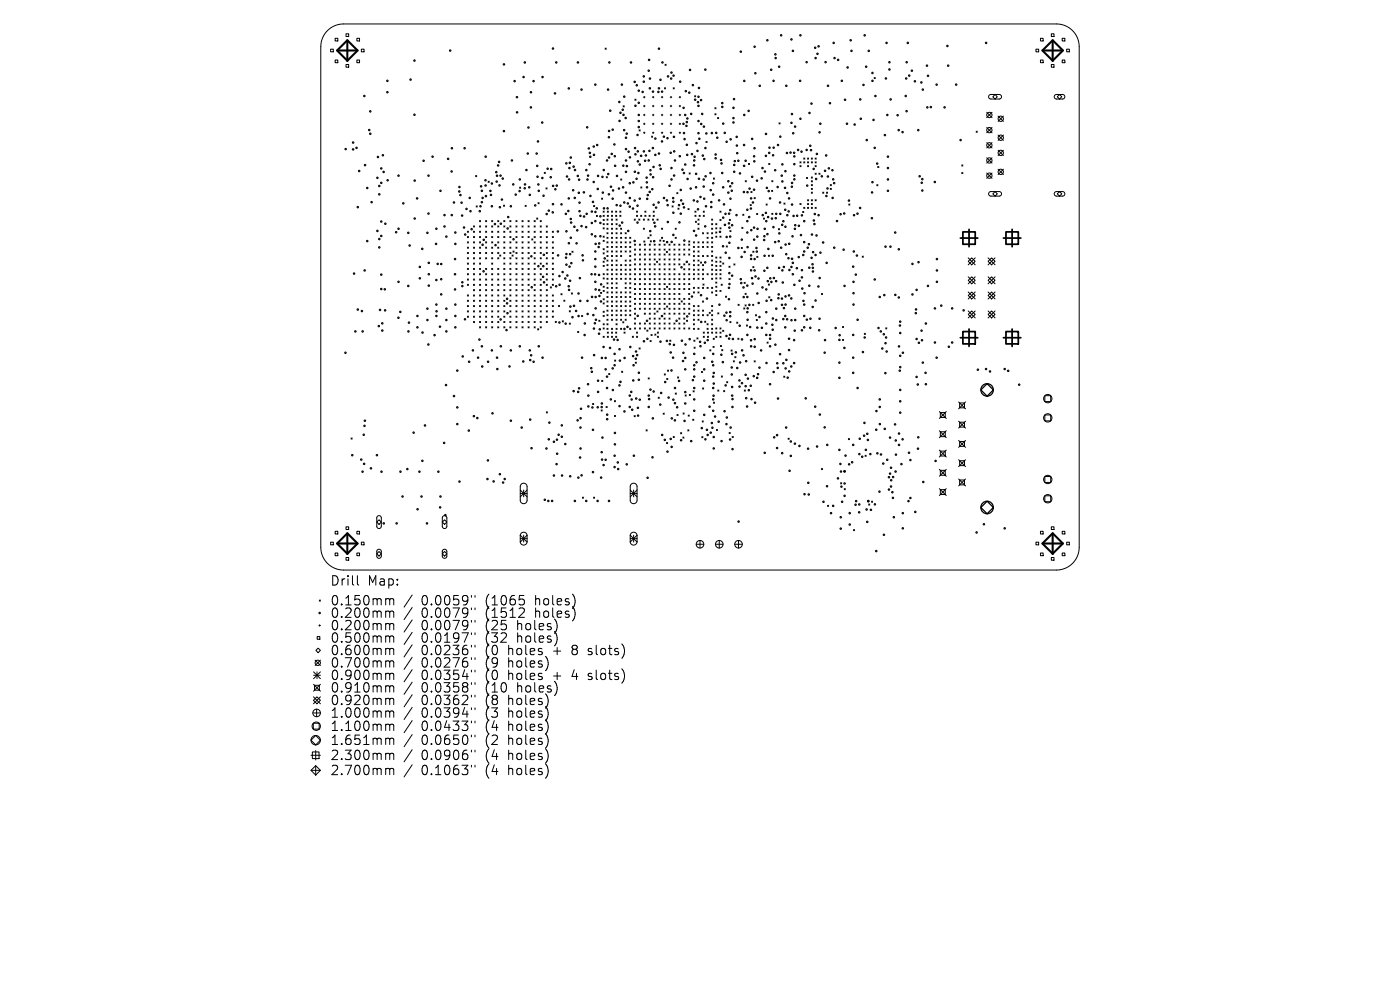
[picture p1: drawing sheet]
<svg xmlns="http://www.w3.org/2000/svg" width="297mm" height="210mm" viewBox="0 0 297 210" stroke-linecap="round" stroke-linejoin="round" font-family="sans-serif">
<defs><g id="words">
<g font-size="2.8">
<text x="70" y="124.5">Drill</text>
<text x="78" y="124.5">Map:</text>
<text x="70" y="128.7">0.150mm</text>
<text x="70" y="131.3">0.200mm</text>
<text x="89.4" y="128.7">0.0059&quot;</text>
<text x="89.4" y="131.3">0.0079&quot;</text>
<text x="103.1" y="128.7">(1065</text>
<text x="103.1" y="131.3">(1512</text>
<text x="113.8" y="128.7">holes)</text>
<text x="113.8" y="131.3">holes)</text>
<text x="70" y="134">0.200mm</text>
<text x="70" y="136.6">0.500mm</text>
<text x="89.4" y="134">0.0079&quot;</text>
<text x="89.4" y="136.6">0.0197&quot;</text>
<text x="103.1" y="134">(25</text>
<text x="103.1" y="136.6">(32</text>
<text x="110" y="134">holes)</text>
<text x="110" y="136.6">holes)</text>
<text x="70" y="139.3">0.600mm</text>
<text x="70" y="141.9">0.700mm</text>
<text x="89.4" y="139.3">0.0236&quot;</text>
<text x="89.4" y="141.9">0.0276&quot;</text>
<text x="103.1" y="139.3">(0</text>
<text x="103.1" y="141.9">(9</text>
<text x="108.1" y="139.3">holes</text>
<text x="108.1" y="141.9">holes)</text>
<text x="117.8" y="139.3">+</text>
<text x="122" y="139.3">8</text>
<text x="125.7" y="139.3">slots)</text>
<text x="70" y="144.5">0.900mm</text>
<text x="70" y="147.2">0.910mm</text>
<text x="70" y="149.9">0.920mm</text>
<text x="89.4" y="144.5">0.0354&quot;</text>
<text x="89.4" y="147.2">0.0358&quot;</text>
<text x="89.4" y="149.9">0.0362&quot;</text>
<text x="103.1" y="144.5">(0</text>
<text x="103.1" y="147.2">(10</text>
<text x="103.1" y="149.9">(8</text>
<text x="108.1" y="144.5">holes</text>
<text x="108.1" y="149.9">holes)</text>
<text x="110" y="147.2">holes)</text>
<text x="117.8" y="144.5">+</text>
<text x="122" y="144.5">4</text>
<text x="125.7" y="144.5">slots)</text>
<text x="70" y="152.5">1.000mm</text>
<text x="70" y="155.3">1.100mm</text>
<text x="89.4" y="152.5">0.0394&quot;</text>
<text x="89.4" y="155.3">0.0433&quot;</text>
<text x="103.1" y="152.5">(3</text>
<text x="103.1" y="155.3">(4</text>
<text x="108.1" y="152.5">holes)</text>
<text x="108.1" y="155.3">holes)</text>
<text x="70" y="158.3">1.651mm</text>
<text x="70" y="161.5">2.300mm</text>
<text x="89.4" y="158.3">0.0650&quot;</text>
<text x="89.4" y="161.5">0.0906&quot;</text>
<text x="103.1" y="158.3">(2</text>
<text x="103.1" y="161.5">(4</text>
<text x="108.1" y="158.3">holes)</text>
<text x="108.1" y="161.5">holes)</text>
<text x="70" y="164.7">2.700mm</text>
<text x="89.4" y="164.7">0.1063&quot;</text>
<text x="103.1" y="164.7">(4</text>
<text x="108.1" y="164.7">holes)</text>
</g>
</g></defs>
<g fill="none" stroke="#000" stroke-width=".21">
<path d="M69.5 6.5a4.8 4.8 0 0 1 3.4-1.4h151.2a4.8 4.8 0 0 1 4.8 4.8v106.2a4.8 4.8 0 0 1-4.8 4.8h-151.2a4.8 4.8 0 0 1-4.8-4.8v-106.2a4.8 4.8 0 0 1 1.4-3.4zM70.1 10.4h.6v.6h-.6zM71.1 8.1h.6v.6h-.6zM71.1 12.7h.6v.6h-.6zM73.4 7.2h.6v.5h-.6zM73.4 13.7h.6v.6h-.6zM75.7 8.1h.6v.6h-.6zM75.7 12.7h.6v.6h-.6zM76.7 10.4h.5v.6h-.5zM128.4 10.2l.2 .3M128.6 10.2l-.2 .3M141 18.6l.2 .3"/>
<path d="M141.1 13.6l.2 .3M141.2 18.6l-.2 .3M141.3 13.6l-.2 .3M142.8 18.6l.3 .3M143.1 18.6l-.3 .3M185.4 16.4l.3 .3M185.7 16.4l-.3 .3M219.8 10.4h.5v.6h-.5zM220.7 8.1h.6v.6h-.6zM220.7 12.7h.6v.6h-.6zM223 7.2h.6v.5h-.6zM223 13.7h.6v.6h-.6z"/>
<path d="M225.3 8.1h.6v.6h-.6zM225.3 12.7h.6v.6h-.6zM226.3 10.4h.6v.6h-.6zM100.9 37.2l.2 .3M101.1 37.2l-.2 .3M103.6 38.4l.2 .3M103.8 38.4l-.2 .3M110.2 39.7l.3 .2M110.5 39.7l-.3 .2M115.5 36.6l.2 .2M115.7 36.6l-.2 .2M115.8 39.9l.3 .2"/>
<path d="M116.1 39.9l-.3 .2M128.6 37.5l.3 .2M128.9 37.5l-.3 .2M131.7 38l.2 .2M131.9 38l-.2 .2M132.2 22.4l.2 .3M132.4 22.4l-.2 .3M134.7 21l.2 .3M134.9 21l-.2 .3M135.6 27.5l.2 .3M135.8 27.5l-.2 .3M135.9 39.7l.3 .2"/>
<path d="M136.2 39.7l-.3 .2M136.5 20.6h.3M136.5 22.5h.3M136.5 24.4h.3M136.5 26.3h.3M136.5 28.2h.3M136.7 20.4v.4M136.7 22.3v.4M136.7 24.2v.3M136.7 26.1v.3M136.7 28v.3M138.2 28.9l.3 .2"/>
<path d="M138.4 20.6h.3M138.4 22.5h.3M138.4 24.4h.3M138.4 26.3h.3M138.4 28.2h.3M138.5 28.9l-.3 .2M138.6 20.4v.4M138.6 22.3v.4M138.6 24.2v.3M138.6 26.1v.3M138.6 28v.3M140.3 20.6h.3"/>
<path d="M140.3 22.5h.3M140.3 24.4h.3M140.3 26.3h.3M140.3 28.2h.3M140.5 20.4v.4M140.5 22.3v.4M140.5 24.2v.3M140.5 26.1v.3M140.5 28v.3M142.2 20.6h.3M142.2 22.5h.3M142.2 24.4h.3"/>
<path d="M142.2 26.3h.3M142.2 28.2h.3M142.3 20.4v.4M142.3 22.3v.4M142.3 24.2v.3M142.3 26.1v.3M142.3 28v.3M144.1 20.6h.3M144.1 22.5h.3M144.1 24.4h.3M144.1 26.3h.3M144.1 28.2h.3"/>
<path d="M144.2 20.4v.4M144.2 22.3v.4M144.2 24.2v.3M144.2 26.1v.3M144.2 28v.3M146.2 36.7l.2 .2M146.4 36.7l-.2 .2M147.4 20.3l.2 .2M147.6 20.3l-.2 .2M149.8 30l.2 .2M150 30l-.2 .2M151.3 37.8l.3 .2"/>
<path d="M151.6 37.8l-.3 .2M151.7 22.8l.2 .3M151.7 24.1l.2 .3M151.9 22.8l-.2 .3M151.9 24.1l-.2 .3M152.2 24.9l.3 .3M152.5 24.9l-.3 .3M158.1 38.3l.2 .3M158.3 38.3l-.2 .3M158.8 34.7l.2 .2M159 34.7l-.2 .2M163.1 34.7l.2 .2"/>
<path d="M163.3 34.7l-.2 .2M163.7 38.3l.3 .3M164 38.3l-.3 .3M165.3 26.1l.2 .2M165.5 26.1l-.2 .2M169.7 34.3l.2 .3M169.7 35.1l.2 .3M169.9 34.3l-.2 .3M169.9 35.1l-.2 .3M170.5 33.5l.2 .3M170.5 34.3l.2 .3M170.7 33.5l-.2 .3"/>
<path d="M170.7 34.3l-.2 .3M171.1 37.6l.2 .3M171.3 34.3l.2 .3M171.3 35.1l.2 .3M171.3 33.5l.2 .3M171.3 37.6l-.2 .3M171.5 34.3l-.2 .3M171.5 33.5l-.2 .3M171.5 35.1l-.2 .3M172.1 37.5l.3 .3M172.1 34.3l.3 .3M172.1 33.5l.3 .3"/>
<path d="M172.1 38.3l.3 .3M172.1 39.1l.3 .3M172.1 40l.3 .2M172.4 33.5l-.3 .3M172.4 34.3l-.3 .3M172.4 37.5l-.3 .3M172.4 38.3l-.3 .3M172.4 39.1l-.3 .3M172.4 40l-.3 .2M172.9 36.7l.3 .3M172.9 35.1l.3 .3M172.9 34.3l.3 .3"/>
<path d="M172.9 33.5l.3 .3M173.2 34.3l-.3 .3M173.2 35.1l-.3 .3M173.2 33.5l-.3 .3M173.2 36.7l-.3 .3M173.7 36.7l.3 .3M174 36.7l-.3 .3M176.1 40l.3 .2M176.1 39.1l.3 .3M176.4 39.1l-.3 .3M176.4 40l-.3 .2M186 39.2l.3 .2"/>
<path d="M186.2 35.3l.3 .2M186.3 39.2l-.3 .2M186.5 35.3l-.3 .2M204 35l.3 .2M204 36.6l.3 .2M204.3 36.6l-.3 .2M204.3 35l-.3 .2M207.1 27.8l.2 .3M207.3 27.8l-.2 .3M209.3 23.8l1.2 1.2M209.3 27l1.2 1.2M209.3 30.3l1.2 1.1"/>
<path d="M209.3 33.5l1.2 1.1M209.3 36.7l1.2 1.1M209.9 20.2l.3-.2 1.9 .1 .3 .1 .1 .4-.4 .4h-2l-.4-.3zM210.5 23.8l-1.2 1.2M210.5 27l-1.2 1.2M210.5 30.3l-1.2 1.1M210.5 33.5l-1.2 1.1M210.5 36.7l-1.2 1.1M210.6 20.5l.5-.5 .5 .5-.5 .5zM211.7 35.9l1.2 1.1M211.7 24.6l1.2 1.2M211.7 28.7l1.2 1.1"/>
<path d="M211.7 31.9l1.2 1.1M212.9 24.6l-1.2 1.2M212.9 28.7l-1.2 1.1M212.9 31.9l-1.2 1.1M212.9 35.9l-1.2 1.1M223.8 20.2l.3-.2 1.4 .1 .3 .1 .1 .4-.4 .4h-1.5l-.3-.3zM224.3 20.5l.5-.5 .5 .5-.5 .5zM99.1 49l.3 .3M99.1 50.2l.3 .2M99.1 51.3l.3 .2M99.1 52.4l.3 .3M99.1 53.5l.3 .3"/>
<path d="M99.1 54.7l.3 .2M99.1 55.8l.3 .2M99.1 56.9l.3 .3M99.1 58.1l.3 .2M99.1 59.2l.3 .2M99.4 49l-.3 .3M99.4 50.2l-.3 .2M99.4 51.3l-.3 .2M99.4 52.4l-.3 .3M99.4 53.5l-.3 .3M99.4 54.7l-.3 .2M99.4 55.8l-.3 .2"/>
<path d="M99.4 56.9l-.3 .3M99.4 58.1l-.3 .2M99.4 59.2l-.3 .2M100.4 47.9l.3 .3M100.4 49l.3 .3M100.4 50.2l.3 .2M100.4 51.3l.3 .2M100.4 52.4l.3 .3M100.4 53.5l.3 .3M100.4 54.7l.3 .2M100.4 55.8l.3 .2M100.4 56.9l.3 .3"/>
<path d="M100.4 58.1l.3 .2M100.4 59.2l.3 .2M100.7 47.9l-.3 .3M100.7 49l-.3 .3M100.7 50.2l-.3 .2M100.7 51.3l-.3 .2M100.7 52.4l-.3 .3M100.7 53.5l-.3 .3M100.7 54.7l-.3 .2M100.7 55.8l-.3 .2M100.7 56.9l-.3 .3M100.7 58.1l-.3 .2"/>
<path d="M100.7 59.2l-.3 .2M101 43.7l.3 .2M101.3 43.7l-.3 .2M101.7 46.8l.3 .2M101.7 47.9l.3 .3M101.7 49l.3 .3M101.7 50.2l.3 .2M101.7 51.3l.3 .2M101.7 52.4l.3 .3M101.7 53.5l.3 .3M101.7 54.7l.3 .2M101.7 55.8l.3 .2"/>
<path d="M101.7 56.9l.3 .3M101.7 58.1l.3 .2M101.7 59.2l.3 .2M102 46.8l-.3 .2M102 47.9l-.3 .3M102 49l-.3 .3M102 50.2l-.3 .2M102 51.3l-.3 .2M102 52.4l-.3 .3M102 53.5l-.3 .3M102 54.7l-.3 .2M102 55.8l-.3 .2"/>
<path d="M102 56.9l-.3 .3M102 58.1l-.3 .2M102 59.2l-.3 .2M103 46.8l.2 .2M103 47.9l.2 .3M103 49l.2 .3M103 50.2l.2 .2M103 51.3l.2 .2M103 52.4l.2 .3M103 53.5l.2 .3M103 54.7l.2 .2M103 56.9l.2 .3"/>
<path d="M103 58.1l.2 .2M103 59.2l.2 .2M103.2 46.8l-.2 .2M103.2 47.9l-.2 .3M103.2 49l-.2 .3M103.2 50.2l-.2 .2M103.2 51.3l-.2 .2M103.2 52.4l-.2 .3M103.2 53.5l-.2 .3M103.2 54.7l-.2 .2M103.2 56.9l-.2 .3M103.2 58.1l-.2 .2"/>
<path d="M103.2 59.2l-.2 .2M104.3 46.8l.2 .2M104.3 47.9l.2 .3M104.3 49l.2 .3M104.3 50.2l.2 .2M104.3 51.3l.2 .2M104.3 52.4l.2 .3M104.3 53.5l.2 .3M104.3 54.7l.2 .2M104.3 55.8l.2 .2M104.3 56.9l.2 .3M104.3 58.1l.2 .2"/>
<path d="M104.3 59.2l.2 .2M104.5 46.8l-.2 .2M104.5 47.9l-.2 .3M104.5 49l-.2 .3M104.5 50.2l-.2 .2M104.5 51.3l-.2 .2M104.5 52.4l-.2 .3M104.5 53.5l-.2 .3M104.5 54.7l-.2 .2M104.5 55.8l-.2 .2M104.5 56.9l-.2 .3M104.5 58.1l-.2 .2"/>
<path d="M104.5 59.2l-.2 .2M105.6 46.8l.2 .2M105.6 47.9l.2 .3M105.6 49l.2 .3M105.6 50.2l.2 .2M105.6 51.3l.2 .2M105.6 52.4l.2 .3M105.6 53.5l.2 .3M105.6 54.7l.2 .2M105.6 56.9l.2 .3M105.6 58.1l.2 .2M105.6 59.2l.2 .2"/>
<path d="M105.8 46.8l-.2 .2M105.8 47.9l-.2 .3M105.8 49l-.2 .3M105.8 50.2l-.2 .2M105.8 51.3l-.2 .2M105.8 52.4l-.2 .3M105.8 53.5l-.2 .3M105.8 54.7l-.2 .2M105.8 56.9l-.2 .3M105.8 58.1l-.2 .2M105.8 59.2l-.2 .2M106 54.1l.2 .2"/>
<path d="M106.2 54.1l-.2 .2M106.8 43.5l.3 .3M106.9 46.8l.2 .2M106.9 47.9l.2 .3M106.9 49l.2 .3M106.9 50.2l.2 .2M106.9 51.3l.2 .2M106.9 52.4l.2 .3M106.9 53.5l.2 .3M106.9 54.7l.2 .2M106.9 55.8l.2 .2M106.9 56.9l.2 .3"/>
<path d="M106.9 58.1l.2 .2M106.9 59.2l.2 .2M107.1 43.5l-.3 .3M107.1 46.8l-.2 .2M107.1 47.9l-.2 .3M107.1 49l-.2 .3M107.1 50.2l-.2 .2M107.1 51.3l-.2 .2M107.1 52.4l-.2 .3M107.1 53.5l-.2 .3M107.1 54.7l-.2 .2M107.1 55.8l-.2 .2"/>
<path d="M107.1 56.9l-.2 .3M107.1 58.1l-.2 .2M107.1 59.2l-.2 .2M108.2 58.1l.2 .2M108.2 59.2l.2 .2M108.2 46.8l.2 .2M108.2 47.9l.2 .3M108.2 49l.2 .3M108.2 50.2l.2 .2M108.2 51.3l.2 .2M108.2 52.4l.2 .3M108.2 53.5l.2 .3"/>
<path d="M108.2 54.7l.2 .2M108.2 55.8l.2 .2M108.2 56.9l.2 .3M108.4 46.8l-.2 .2M108.4 47.9l-.2 .3M108.4 49l-.2 .3M108.4 50.2l-.2 .2M108.4 51.3l-.2 .2M108.4 53.5l-.2 .3M108.4 54.7l-.2 .2M108.4 55.8l-.2 .2M108.4 56.9l-.2 .3"/>
<path d="M108.4 58.1l-.2 .2M108.4 52.4l-.2 .3M108.4 59.2l-.2 .2M108.6 54.1l.3 .2M108.8 53.2l.3 .3M108.9 54.1l-.3 .2M109.1 53.2l-.3 .3M109.4 56.9l.3 .3M109.4 58.1l.3 .2M109.4 59.2l.3 .2M109.4 46.8l.3 .2M109.4 47.9l.3 .3"/>
<path d="M109.4 49l.3 .3M109.4 50.2l.3 .2M109.4 51.3l.3 .2M109.4 52.4l.3 .3M109.4 53.5l.3 .3M109.4 54.7l.3 .2M109.4 55.8l.3 .2M109.7 46.8l-.3 .2M109.7 47.9l-.3 .3M109.7 49l-.3 .3M109.7 50.2l-.3 .2M109.7 51.3l-.3 .2"/>
<path d="M109.7 52.4l-.3 .3M109.7 53.5l-.3 .3M109.7 54.7l-.3 .2M109.7 59.2l-.3 .2M109.7 55.8l-.3 .2M109.7 56.9l-.3 .3M109.7 58.1l-.3 .2M110.7 58.1l.3 .2M110.7 59.2l.3 .2M110.7 46.8l.3 .2M110.7 47.9l.3 .3M110.7 49l.3 .3"/>
<path d="M110.7 50.2l.3 .2M110.7 51.3l.3 .2M110.7 52.4l.3 .3M110.7 53.5l.3 .3M110.7 54.7l.3 .2M110.7 55.8l.3 .2M110.7 56.9l.3 .3M111 46.8l-.3 .2M111 47.9l-.3 .3M111 49l-.3 .3M111 50.2l-.3 .2M111 51.3l-.3 .2"/>
<path d="M111 52.4l-.3 .3M111 53.5l-.3 .3M111 54.7l-.3 .2M111 55.8l-.3 .2M111 56.9l-.3 .3M111 58.1l-.3 .2M111 59.2l-.3 .2M111.4 43.6l.2 .2M111.6 43.6l-.2 .2M112 46.8l.3 .2M112 47.9l.3 .3M112 49l.3 .3"/>
<path d="M112 50.2l.3 .2M112 51.3l.3 .2M112 52.4l.3 .3M112 53.5l.3 .3M112 54.7l.3 .2M112 55.8l.3 .2M112 56.9l.3 .3M112 58.1l.3 .2M112 59.2l.3 .2M112.3 47.9l-.3 .3M112.3 49l-.3 .3M112.3 50.2l-.3 .2"/>
<path d="M112.3 51.3l-.3 .2M112.3 52.4l-.3 .3M112.3 53.5l-.3 .3M112.3 54.7l-.3 .2M112.3 55.8l-.3 .2M112.3 56.9l-.3 .3M112.3 58.1l-.3 .2M112.3 59.2l-.3 .2M112.3 46.8l-.3 .2M112.8 50.7l.2 .2M113 50.7l-.2 .2M113.3 55.8l.2 .2"/>
<path d="M113.3 46.8l.2 .2M113.3 47.9l.2 .3M113.3 49l.2 .3M113.3 50.2l.2 .2M113.3 51.3l.2 .2M113.3 52.4l.2 .3M113.3 53.5l.2 .3M113.3 54.7l.2 .2M113.3 56.9l.2 .3M113.3 58.1l.2 .2M113.3 59.2l.2 .2M113.5 46.8l-.2 .2"/>
<path d="M113.5 47.9l-.2 .3M113.5 49l-.2 .3M113.5 50.2l-.2 .2M113.5 51.3l-.2 .2M113.5 52.4l-.2 .3M113.5 53.5l-.2 .3M113.5 54.7l-.2 .2M113.5 55.8l-.2 .2M113.5 56.9l-.2 .3M113.5 58.1l-.2 .2M113.5 59.2l-.2 .2M113.8 46.2l.3 .3"/>
<path d="M114.1 46.2l-.3 .3M114.1 43l.3 .2M114.4 43l-.3 .2M114.6 55.8l.2 .2M114.6 56.9l.2 .3M114.6 58.1l.2 .2M114.6 59.2l.2 .2M114.6 51.3l.2 .2M114.6 46.8l.2 .2M114.6 47.9l.2 .3M114.6 49l.2 .3M114.6 50.2l.2 .2"/>
<path d="M114.6 52.4l.2 .3M114.6 53.5l.2 .3M114.6 54.7l.2 .2M114.8 47.9l-.2 .3M114.8 49l-.2 .3M114.8 50.2l-.2 .2M114.8 51.3l-.2 .2M114.8 52.4l-.2 .3M114.8 53.5l-.2 .3M114.8 54.7l-.2 .2M114.8 55.8l-.2 .2M114.8 56.9l-.2 .3"/>
<path d="M114.8 58.1l-.2 .2M114.8 59.2l-.2 .2M114.8 46.8l-.2 .2M115.9 55.8l.2 .2M115.9 56.9l.2 .3M115.9 58.1l.2 .2M115.9 59.2l.2 .2M115.9 47.9l.2 .3M115.9 49l.2 .3M115.9 50.2l.2 .2M115.9 51.3l.2 .2M115.9 52.4l.2 .3"/>
<path d="M115.9 53.5l.2 .3M115.9 54.7l.2 .2M116.1 47.9l-.2 .3M116.1 49l-.2 .3M116.1 50.2l-.2 .2M116.1 51.3l-.2 .2M116.1 52.4l-.2 .3M116.1 53.5l-.2 .3M116.1 54.7l-.2 .2M116.1 55.8l-.2 .2M116.1 56.9l-.2 .3M116.1 58.1l-.2 .2"/>
<path d="M116.1 59.2l-.2 .2M117.2 55.8l.2 .2M117.2 56.9l.2 .3M117.2 58.1l.2 .2M117.2 59.2l.2 .2M117.2 49l.2 .3M117.2 50.2l.2 .2M117.2 51.3l.2 .2M117.2 52.4l.2 .3M117.2 53.5l.2 .3M117.2 54.7l.2 .2M117.4 49l-.2 .3"/>
<path d="M117.4 50.2l-.2 .2M117.4 51.3l-.2 .2M117.4 52.4l-.2 .3M117.4 53.5l-.2 .3M117.4 54.7l-.2 .2M117.4 55.8l-.2 .2M117.4 56.9l-.2 .3M117.4 58.1l-.2 .2M117.4 59.2l-.2 .2M121.3 53.3l.3 .2M121.6 53.3l-.3 .2M125.9 43.6l.3 .2"/>
<path d="M126.2 43.6l-.3 .2M126.5 45.7l.3 .2M126.8 45.7l-.3 .2M127.6 42l.2 .3M127.8 42l-.2 .3M127.9 45.7l.3 .2M127.9 44.8l.3 .2M127.9 46.6l.3 .2M127.9 47.4l.3 .3M127.9 48.3l.3 .3M127.9 50.1l.3 .2M127.9 51l.3 .2"/>
<path d="M127.9 52.7l.3 .3M127.9 53.6l.3 .3M127.9 55.4l.3 .2M127.9 56.3l.3 .2M127.9 58.1l.3 .2M127.9 58.9l.3 .3M128.2 45.7l-.3 .2M128.2 48.3l-.3 .3M128.2 47.4l-.3 .3M128.2 51l-.3 .2M128.2 56.3l-.3 .2M128.2 58.1l-.3 .2"/>
<path d="M128.2 55.4l-.3 .2M128.2 44.8l-.3 .2M128.2 46.6l-.3 .2M128.2 50.1l-.3 .2M128.2 52.7l-.3 .3M128.2 53.6l-.3 .3M128.2 58.9l-.3 .3M128.8 46.5l.2 .2M128.8 57.1l.2 .2M128.8 47.4l.2 .3M128.8 48.4l.2 .2M128.8 49.4l.2 .2"/>
<path d="M128.8 50.3l.2 .3M128.8 51.3l.2 .2M128.8 52.3l.2 .2M128.8 53.2l.2 .3M128.8 54.2l.2 .2M128.8 55.2l.2 .2M128.8 56.1l.2 .3M128.8 58.1l.2 .2M128.8 59l.2 .3M128.8 60l.2 .2M128.8 45.7l.3 .2M128.8 44.8l.3 .2"/>
<path d="M129 47.4l-.2 .3M129 51.3l-.2 .2M129 50.3l-.2 .3M129 49.4l-.2 .2M129 48.4l-.2 .2M129 55.2l-.2 .2M129 46.5l-.2 .2M129 53.2l-.2 .3M129 52.3l-.2 .2M129 54.2l-.2 .2M129 56.1l-.2 .3M129 57.1l-.2 .2"/>
<path d="M129 58.1l-.2 .2M129 59l-.2 .3M129 60l-.2 .2M129.1 44.8l-.3 .2M129.1 45.7l-.3 .2M129.7 47.4l.3 .3M129.7 58.1l.3 .2M129.7 48.4l.3 .2M129.7 49.4l.3 .2M129.7 50.3l.3 .3M129.7 51.3l.3 .2M129.7 52.3l.3 .2"/>
<path d="M129.7 53.2l.3 .3M129.7 55.2l.3 .2M129.7 56.1l.3 .3M129.7 57.1l.3 .2M129.7 59l.3 .3M129.7 60l.3 .2M129.7 45.7l.3 .2M129.7 44.8l.3 .2M129.7 46.5l.3 .2M129.7 54.2l.3 .2M130 46.5l-.3 .2M130 45.7l-.3 .2"/>
<path d="M130 50.3l-.3 .3M130 49.4l-.3 .2M130 48.4l-.3 .2M130 47.4l-.3 .3M130 54.2l-.3 .2M130 52.3l-.3 .2M130 44.8l-.3 .2M130 51.3l-.3 .2M130 53.2l-.3 .3M130 55.2l-.3 .2M130 56.1l-.3 .3M130 57.1l-.3 .2"/>
<path d="M130 58.1l-.3 .2M130 59l-.3 .3M130 60l-.3 .2M130.6 45.7l.2 .2M130.6 44.8l.2 .2M130.7 48.4l.2 .2M130.7 59l.2 .3M130.7 49.4l.2 .2M130.7 50.3l.2 .3M130.7 51.3l.2 .2M130.7 52.3l.2 .2M130.7 53.2l.2 .3"/>
<path d="M130.7 54.2l.2 .2M130.7 56.1l.2 .3M130.7 57.1l.2 .2M130.7 58.1l.2 .2M130.7 60l.2 .2M130.7 47.4l.2 .3M130.7 55.2l.2 .2M130.7 46.5l.2 .2M130.8 45.7l-.2 .2M130.8 44.8l-.2 .2M130.9 49.4l-.2 .2M130.9 48.4l-.2 .2"/>
<path d="M130.9 47.4l-.2 .3M130.9 46.5l-.2 .2M130.9 53.2l-.2 .3M130.9 51.3l-.2 .2M130.9 50.3l-.2 .3M130.9 52.3l-.2 .2M130.9 54.2l-.2 .2M130.9 55.2l-.2 .2M130.9 56.1l-.2 .3M130.9 57.1l-.2 .2M130.9 58.1l-.2 .2M130.9 59l-.2 .3"/>
<path d="M130.9 60l-.2 .2M131.5 45.7l.2 .2M131.5 44.8l.2 .2M131.6 49.4l.3 .2M131.6 50.3l.3 .3M131.6 51.3l.3 .2M131.6 52.3l.3 .2M131.6 53.2l.3 .3M131.6 54.2l.3 .2M131.6 57.1l.3 .2M131.6 58.1l.3 .2M131.6 59l.3 .3"/>
<path d="M131.6 48.4l.3 .2M131.6 56.1l.3 .3M131.7 44.8l-.2 .2M131.7 45.7l-.2 .2M131.9 48.4l-.3 .2M131.9 52.3l-.3 .2M131.9 50.3l-.3 .3M131.9 49.4l-.3 .2M131.9 51.3l-.3 .2M131.9 53.2l-.3 .3M131.9 54.2l-.3 .2M131.9 56.1l-.3 .3"/>
<path d="M131.9 57.1l-.3 .2M131.9 58.1l-.3 .2M131.9 59l-.3 .3M132.6 50.3l.3 .3M132.6 49.4l.3 .2M132.6 51.3l.3 .2M132.6 52.3l.3 .2M132.6 53.2l.3 .3M132.6 55.2l.3 .2M132.6 56.1l.3 .3M132.6 59l.3 .3M132.6 60l.3 .2"/>
<path d="M132.6 57.1l.3 .2M132.6 58.1l.3 .2M132.9 51.3l-.3 .2M132.9 49.4l-.3 .2M132.9 50.3l-.3 .3M132.9 52.3l-.3 .2M132.9 53.2l-.3 .3M132.9 55.2l-.3 .2M132.9 56.1l-.3 .3M132.9 57.1l-.3 .2M132.9 58.1l-.3 .2M132.9 59l-.3 .3"/>
<path d="M132.9 60l-.3 .2M133.6 51.3l.2 .2M133.6 50.3l.2 .3M133.6 52.3l.2 .2M133.6 53.2l.2 .3M133.6 54.2l.2 .2M133.6 55.2l.2 .2M133.6 56.1l.2 .3M133.6 57.1l.2 .2M133.6 60l.2 .2M133.6 58.1l.2 .2M133.6 59l.2 .3"/>
<path d="M133.8 50.3l-.2 .3M133.8 51.3l-.2 .2M133.8 52.3l-.2 .2M133.8 53.2l-.2 .3M133.8 54.2l-.2 .2M133.8 55.2l-.2 .2M133.8 56.1l-.2 .3M133.8 58.1l-.2 .2M133.8 59l-.2 .3M133.8 60l-.2 .2M133.8 57.1l-.2 .2M134.5 46.5l.3 .2"/>
<path d="M134.6 59.1l.2 .2M134.6 51.8l.2 .2M134.6 52.8l.2 .3M134.6 53.9l.2 .2M134.6 54.9l.2 .3M134.6 56l.2 .2M134.6 57l.2 .3M134.6 58.1l.2 .2M134.8 46.5l-.3 .2M134.8 54.9l-.2 .3M134.8 57l-.2 .3M134.8 51.8l-.2 .2"/>
<path d="M134.8 52.8l-.2 .3M134.8 53.9l-.2 .2M134.8 56l-.2 .2M134.8 58.1l-.2 .2M134.8 59.1l-.2 .2M135 44.8l.3 .2M135 45.7l.3 .2M135.3 45.7l-.3 .2M135.3 44.8l-.3 .2M135.5 46.5l.3 .2M135.6 52.8l.3 .3M135.6 53.9l.3 .2"/>
<path d="M135.6 54.9l.3 .3M135.6 56l.3 .2M135.6 57l.3 .3M135.6 58.1l.3 .2M135.6 59.1l.3 .2M135.6 51.8l.3 .2M135.8 46.5l-.3 .2M135.9 53.9l-.3 .2M135.9 56l-.3 .2M135.9 51.8l-.3 .2M135.9 52.8l-.3 .3M135.9 54.9l-.3 .3"/>
<path d="M135.9 57l-.3 .3M135.9 58.1l-.3 .2M135.9 59.1l-.3 .2M135.9 45.7l.3 .2M136.2 45.7l-.3 .2M136.5 48.4l.2 .2M136.5 46.5l.2 .2M136.6 51.1l.2 .3M136.7 53.9l.2 .2M136.7 54.9l.2 .3M136.7 56l.2 .2M136.7 57l.2 .3"/>
<path d="M136.7 58.1l.2 .2M136.7 59.1l.2 .2M136.7 52.8l.2 .3M136.7 51.8l.2 .2M136.7 46.5l-.2 .2M136.7 48.4l-.2 .2M136.8 45.7l.2 .2M136.8 44.8l.2 .2M136.8 51.1l-.2 .3M136.9 52.8l-.2 .3M136.9 54.9l-.2 .3M136.9 51.8l-.2 .2"/>
<path d="M136.9 53.9l-.2 .2M136.9 56l-.2 .2M136.9 57l-.2 .3M136.9 58.1l-.2 .2M136.9 59.1l-.2 .2M137 44.8l-.2 .2M137 45.7l-.2 .2M137.4 46.5l.3 .2M137.4 50.3l.3 .3M137.7 46.5l-.3 .2M137.7 50.3l-.3 .3M137.7 45.7l.2 .2"/>
<path d="M137.7 56l.3 .2M137.7 57l.3 .3M137.7 58.1l.3 .2M137.7 59.1l.3 .2M137.7 52.8l.3 .3M137.7 51.8l.3 .2M137.7 53.9l.3 .2M137.7 54.9l.3 .3M137.9 49.8l.2 .2M137.9 45.7l-.2 .2M137.9 51.1l.3 .2M138 51.8l-.3 .2"/>
<path d="M138 53.9l-.3 .2M138 52.8l-.3 .3M138 54.9l-.3 .3M138 56l-.3 .2M138 57l-.3 .3M138 58.1l-.3 .2M138 59.1l-.3 .2M138.1 49.8l-.2 .2M138.2 51.1l-.3 .2M138.4 46.5l.2 .2M138.6 44.8l.2 .2M138.6 45.7l.2 .2"/>
<path d="M138.6 46.5l-.2 .2M138.8 59.1l.2 .2M138.8 53.9l.2 .2M138.8 52.8l.2 .3M138.8 54.9l.2 .3M138.8 56l.2 .2M138.8 51.8l.2 .2M138.8 57l.2 .3M138.8 58.1l.2 .2M138.8 45.7l-.2 .2M138.8 44.8l-.2 .2M139 52.8l-.2 .3"/>
<path d="M139 51.8l-.2 .2M139 53.9l-.2 .2M139 54.9l-.2 .3M139 56l-.2 .2M139 57l-.2 .3M139 58.1l-.2 .2M139 59.1l-.2 .2M139.3 55.4l.2 .3M139.4 46.5l.2 .2M139.5 55.4l-.2 .3M139.6 46.5l-.2 .2M139.8 54.9l.2 .3"/>
<path d="M139.8 53.9l.2 .2M139.8 56l.2 .2M139.8 57l.2 .3M139.8 52.8l.2 .3M139.8 58.1l.2 .2M139.8 59.1l.2 .2M139.8 51.8l.2 .2M140 50.9l.2 .3M140 51.8l-.2 .2M140 52.8l-.2 .3M140 53.9l-.2 .2M140 54.9l-.2 .3"/>
<path d="M140 56l-.2 .2M140 57l-.2 .3M140 58.1l-.2 .2M140 59.1l-.2 .2M140.2 50.9l-.2 .3M140.3 48.4l.3 .2M140.3 50.3l.3 .3M140.6 48.4l-.3 .2M140.6 50.3l-.3 .3M140.7 51l.2 .2M140.9 51.8l.2 .2M140.9 56l.2 .2"/>
<path d="M140.9 54.9l.2 .3M140.9 57l.2 .3M140.9 58.1l.2 .2M140.9 53.9l.2 .2M140.9 59.1l.2 .2M140.9 52.8l.2 .3M140.9 51l-.2 .2M141.1 51.8l-.2 .2M141.1 52.8l-.2 .3M141.1 53.9l-.2 .2M141.1 54.9l-.2 .3M141.1 56l-.2 .2"/>
<path d="M141.1 57l-.2 .3M141.1 58.1l-.2 .2M141.1 59.1l-.2 .2M141.4 53.3l.2 .3M141.6 53.3l-.2 .3M141.9 52.8l.3 .3M141.9 57l.3 .3M141.9 56l.3 .2M141.9 58.1l.3 .2M141.9 59.1l.3 .2M141.9 54.9l.3 .3M141.9 53.9l.3 .2"/>
<path d="M141.9 51.8l.3 .2M142.2 51.8l-.3 .2M142.2 52.8l-.3 .3M142.2 53.9l-.3 .2M142.2 54.9l-.3 .3M142.2 56l-.3 .2M142.2 57l-.3 .3M142.2 59.1l-.3 .2M142.2 58.1l-.3 .2M142.6 43.7l.2 .2M142.8 43.7l-.2 .2M143 51.8l.2 .2"/>
<path d="M143 53.9l.2 .2M143 58.1l.2 .2M143 57l.2 .3M143 59.1l.2 .2M143 56l.2 .2M143 54.9l.2 .3M143 52.8l.2 .3M143.2 51.8l-.2 .2M143.2 52.8l-.2 .3M143.2 53.9l-.2 .2M143.2 54.9l-.2 .3M143.2 56l-.2 .2"/>
<path d="M143.2 58.1l-.2 .2M143.2 59.1l-.2 .2M143.2 57l-.2 .3M143.2 50.3l.3 .3M143.2 48.4l.3 .2M143.5 48.4l-.3 .2M143.5 50.3l-.3 .3M143.6 40.9l.2 .2M143.8 40.9l-.2 .2M143.8 44.2l.3 .2M144 52.8l.2 .3M144 54.9l.2 .3"/>
<path d="M144 59.1l.2 .2M144 58.1l.2 .2M144 56l.2 .2M144 53.9l.2 .2M144 51.8l.2 .2M144.1 44.2l-.3 .2M144.2 51.8l-.2 .2M144.2 52.8l-.2 .3M144.2 53.9l-.2 .2M144.2 54.9l-.2 .3M144.2 58.1l-.2 .2M144.2 59.1l-.2 .2"/>
<path d="M144.2 56l-.2 .2M145 53.9l.3 .2M145 56l.3 .2M145 59.1l.3 .2M145 58.1l.3 .2M145 57l.3 .3M145 52.8l.3 .3M145 51.8l.3 .2M145.3 51.8l-.3 .2M145.3 52.8l-.3 .3M145.3 53.9l-.3 .2M145.3 56l-.3 .2"/>
<path d="M145.3 57l-.3 .3M145.3 58.1l-.3 .2M145.3 59.1l-.3 .2M145.9 44.2l.3 .3M146.1 57l.2 .3M146.1 59.1l.2 .2M146.1 58.1l.2 .2M146.1 56l.2 .2M146.1 53.9l.2 .2M146.1 52.8l.2 .3M146.1 51.8l.2 .2M146.1 51.1l.2 .3"/>
<path d="M146.2 44.2l-.3 .3M146.3 51.8l-.2 .2M146.3 52.8l-.2 .3M146.3 56l-.2 .2M146.3 57l-.2 .3M146.3 58.1l-.2 .2M146.3 59.1l-.2 .2M146.3 53.9l-.2 .2M146.3 51.1l-.2 .3M147.1 56.1l.2 .3M147.1 55.2l.2 .2M147.1 54.2l.2 .2"/>
<path d="M147.1 59l.2 .3M147.1 57.1l.2 .2M147.1 52.3l.2 .2M147.1 51.3l.2 .2M147.1 53.2l.2 .3M147.1 58.1l.2 .2M147.3 56.1l-.2 .3M147.3 52.3l-.2 .2M147.3 53.2l-.2 .3M147.3 54.2l-.2 .2M147.3 58.1l-.2 .2M147.3 51.3l-.2 .2"/>
<path d="M147.3 55.2l-.2 .2M147.3 57.1l-.2 .2M147.3 59l-.2 .3M147.4 44.8l.3 .2M147.4 45.7l.3 .2M147.5 46.9l.3 .3M147.7 44.8l-.3 .2M147.7 45.7l-.3 .2M147.8 46.9l-.3 .3M148.1 57.1l.2 .2M148.1 56.1l.2 .3M148.1 55.2l.2 .2"/>
<path d="M148.1 58.1l.2 .2M148.1 53.2l.2 .3M148.1 48.4l.2 .2M148.1 54.2l.2 .2M148.1 59l.2 .3M148.1 46.5l.2 .2M148.1 47.4l.2 .3M148.1 51.3l.2 .2M148.1 52.3l.2 .2M148.3 55.2l-.2 .2M148.3 46.5l-.2 .2M148.3 47.4l-.2 .3"/>
<path d="M148.3 48.4l-.2 .2M148.3 51.3l-.2 .2M148.3 52.3l-.2 .2M148.3 53.2l-.2 .3M148.3 57.1l-.2 .2M148.3 54.2l-.2 .2M148.3 56.1l-.2 .3M148.3 58.1l-.2 .2M148.3 45.7l.2 .2M148.3 59l-.2 .3M148.5 45.7l-.2 .2M148.6 55.6l.2 .2"/>
<path d="M148.8 55.6l-.2 .2M149 58.1l.3 .2M149 57.1l.3 .2M149 56.1l.3 .3M149 59l.3 .3M149 54.2l.3 .2M149 49.4l.3 .2M149 52.3l.3 .2M149 51.3l.3 .2M149.2 44.8l.2 .2M149.2 45.7l.2 .2M149.3 54.2l-.3 .2"/>
<path d="M149.3 51.3l-.3 .2M149.3 52.3l-.3 .2M149.3 56.1l-.3 .3M149.3 49.4l-.3 .2M149.3 57.1l-.3 .2M149.3 59l-.3 .3M149.3 58.1l-.3 .2M149.4 45.7l-.2 .2M149.4 44.8l-.2 .2M150 58.1l.2 .2M150 50.3l.2 .3M150 49.4l.2 .2"/>
<path d="M150 54.2l.2 .2M150 52.3l.2 .2M150 51.3l.2 .2M150.2 49.4l-.2 .2M150.2 50.3l-.2 .3M150.2 51.3l-.2 .2M150.2 52.3l-.2 .2M150.2 54.2l-.2 .2M150.2 58.1l-.2 .2M151 59l.2 .3M151 58.1l.2 .2M151 51.3l.2 .2"/>
<path d="M151 57.1l.2 .2M151 49.4l.2 .2M151 50.3l.2 .3M151 54.2l.2 .2M151 55.2l.2 .2M151 53.2l.2 .3M151 52.3l.2 .2M151 46.5l.2 .2M151 47.4l.2 .3M151 48.4l.2 .2M151 56.1l.2 .3M151.2 52.3l-.2 .2"/>
<path d="M151.2 46.5l-.2 .2M151.2 48.4l-.2 .2M151.2 49.4l-.2 .2M151.2 50.3l-.2 .3M151.2 54.2l-.2 .2M151.2 47.4l-.2 .3M151.2 51.3l-.2 .2M151.2 53.2l-.2 .3M151.2 55.2l-.2 .2M151.2 57.1l-.2 .2M151.2 58.1l-.2 .2M151.2 56.1l-.2 .3"/>
<path d="M151.2 59l-.2 .3M151.8 58.1l.3 .2M151.8 59.8l.3 .3M151.8 58.9l.3 .3M151.8 49.2l.3 .2M151.8 50.1l.3 .2M151.8 47.4l.3 .3M151.8 48.3l.3 .3M151.8 54.5l.3 .3M151.8 55.4l.3 .2M151.8 56.3l.3 .2M151.8 57.2l.3 .2"/>
<path d="M152.1 47.4l-.3 .3M152.1 48.3l-.3 .3M152.1 49.2l-.3 .2M152.1 50.1l-.3 .2M152.1 54.5l-.3 .3M152.1 55.4l-.3 .2M152.1 58.1l-.3 .2M152.1 58.9l-.3 .3M152.1 57.2l-.3 .2M152.1 56.3l-.3 .2M152.1 59.8l-.3 .3M152.7 58.9l.3 .3"/>
<path d="M152.7 50.1l.3 .2M152.7 48.3l.3 .3M152.7 55.4l.3 .2M152.7 56.3l.3 .2M152.7 57.2l.3 .2M152.7 58.1l.3 .2M152.7 44.8l.3 .2M152.7 46.6l.3 .2M152.7 54.5l.3 .3M153 44.8l-.3 .2M153 46.6l-.3 .2M153 48.3l-.3 .3"/>
<path d="M153 54.5l-.3 .3M153 57.2l-.3 .2M153 58.1l-.3 .2M153 56.3l-.3 .2M153 55.4l-.3 .2M153 58.9l-.3 .3M153 50.1l-.3 .2M153.3 55.8l.2 .2M153.5 55.8l-.2 .2M154.1 52.2l.2 .2M154.3 52.2l-.2 .2M154.6 59.1l.3 .2"/>
<path d="M154.6 56.5l.3 .2M154.7 46.5l.3 .3M154.8 48.9l.3 .2M154.9 56.5l-.3 .2M154.9 59.1l-.3 .2M155 46.5l-.3 .3M155.1 48.9l-.3 .2M155.7 56l.2 .2M155.9 56l-.2 .2M157.2 52.5l.3 .2M157.4 48.2l.2 .3M157.5 52.5l-.3 .2"/>
<path d="M157.6 45.4l.2 .3M157.6 48.2l-.2 .3M157.8 45.4l-.2 .3M157.9 59.9l.2 .2M158.1 59.9l-.2 .2M159.1 43.4l.3 .2M159.3 40.6l.2 .3M159.4 43.4l-.3 .2M159.5 40.6l-.2 .3M159.7 53.3l.2 .2M159.7 56.5l.2 .3M159.9 53.3l-.2 .2"/>
<path d="M159.9 56.5l-.2 .3M160 41.9l.2 .2M160.2 41.9l-.2 .2M160.5 45.3l.2 .2M160.5 54.4l.3 .2M160.7 45.3l-.2 .2M160.8 54.4l-.3 .2M162 46.2l.2 .3M162.2 46.2l-.2 .3M162.5 43.3l.3 .2M162.8 43.3l-.3 .2M163 54.1l.2 .3"/>
<path d="M163.2 54.1l-.2 .3M163.7 40.4l.2 .2M163.7 45.2l.3 .3M163.9 40.4l-.2 .2M164 45.2l-.3 .3M165.1 48.5l.3 .2M165.4 48.5l-.3 .2M166.3 43.1l.2 .2M166.5 43.1l-.2 .2M169.7 43.2l.2 .2M169.9 43.2l-.2 .2M170.3 44.8l.2 .3"/>
<path d="M170.5 44l.2 .2M170.5 44.8l-.2 .3M170.7 44l-.2 .2M171.3 44l.2 .2M171.3 42.4l.2 .2M171.3 43.2l.2 .2M171.5 43.2l-.2 .2M171.5 44l-.2 .2M171.5 42.4l-.2 .2M172.1 43.2l.3 .2M172.1 44l.3 .2M172.1 40.8l.3 .2"/>
<path d="M172.1 42.4l.3 .2M172.4 42.4l-.3 .2M172.4 43.2l-.3 .2M172.4 40.8l-.3 .2M172.4 44l-.3 .2M172.9 44l.3 .2M172.9 42.4l.3 .2M173.2 42.4l-.3 .2M173.2 44l-.3 .2M174.5 40.8l.3 .2M174.8 40.8l-.3 .2M175.3 40.8l.3 .2"/>
<path d="M175.6 40.8l-.3 .2M180.1 43.3l.2 .2M180.3 43.3l-.2 .2M182.9 54.3l.3 .3M183.2 54.3l-.3 .3M205.4 55.4l.7-.7 .8 .7-.8 .8zM205.4 59.5l.7-.8 .8 .8-.8 .7zM205.4 54.7l1.5 1.5M205.4 58.7l1.5 1.5M206.9 54.7l-1.5 1.5M206.9 58.7l-1.5 1.5M209.6 55.4l.8-.7 .7 .7-.7 .8z"/>
<path d="M209.6 59.5l.8-.8 .7 .8-.7 .7zM209.6 54.7l1.5 1.5M209.6 58.7l1.5 1.5M209.9 40.8l.3-.2h1.9l.3 .2 .1 .4-.4 .4h-2l-.4-.4zM210.6 41.1l.5-.5 .5 .5-.5 .5zM211.1 54.7l-1.5 1.5M211.1 58.7l-1.5 1.5M223.8 40.8l.3-.2h1.4l.3 .2 .1 .4-.4 .4h-1.5l-.3-.4zM224.3 41.1l.5-.5 .5 .5-.5 .5zM99.1 60.3l.3 .2M99.1 62.6l.3 .2M99.1 63.7l.3 .2"/>
<path d="M99.1 64.8l.3 .3M99.1 65.9l.3 .3M99.1 67.1l.3 .2M99.4 60.3l-.3 .2M99.4 62.6l-.3 .2M99.4 63.7l-.3 .2M99.4 64.8l-.3 .3M99.4 65.9l-.3 .3M99.4 67.1l-.3 .2M100.4 60.3l.3 .2M100.4 61.4l.3 .3M100.4 62.6l.3 .2"/>
<path d="M100.4 63.7l.3 .2M100.4 64.8l.3 .3M100.4 65.9l.3 .3M100.4 67.1l.3 .2M100.4 68.2l.3 .2M100.7 60.3l-.3 .2M100.7 61.4l-.3 .3M100.7 62.6l-.3 .2M100.7 63.7l-.3 .2M100.7 64.8l-.3 .3M100.7 65.9l-.3 .3M100.7 67.1l-.3 .2"/>
<path d="M100.7 68.2l-.3 .2M101.7 60.3l.3 .2M101.7 61.4l.3 .3M101.7 62.6l.3 .2M101.7 63.7l.3 .2M101.7 64.8l.3 .3M101.7 65.9l.3 .3M101.7 67.1l.3 .2M101.7 68.2l.3 .2M101.7 69.3l.3 .3M102 60.3l-.3 .2M102 61.4l-.3 .3"/>
<path d="M102 62.6l-.3 .2M102 63.7l-.3 .2M102 64.8l-.3 .3M102 65.9l-.3 .3M102 67.1l-.3 .2M102 68.2l-.3 .2M102 69.3l-.3 .3M103 60.3l.2 .2M103 61.4l.2 .3M103 62.6l.2 .2M103 63.7l.2 .2M103 64.8l.2 .3"/>
<path d="M103 65.9l.2 .3M103 67.1l.2 .2M103 68.2l.2 .2M103 69.3l.2 .3M103.2 60.3l-.2 .2M103.2 61.4l-.2 .3M103.2 62.6l-.2 .2M103.2 63.7l-.2 .2M103.2 64.8l-.2 .3M103.2 65.9l-.2 .3M103.2 67.1l-.2 .2M103.2 68.2l-.2 .2"/>
<path d="M103.2 69.3l-.2 .3M104.3 60.3l.2 .2M104.3 61.4l.2 .3M104.3 62.6l.2 .2M104.3 63.7l.2 .2M104.3 64.8l.2 .3M104.3 65.9l.2 .3M104.3 67.1l.2 .2M104.3 68.2l.2 .2M104.3 69.3l.2 .3M104.5 60.3l-.2 .2M104.5 61.4l-.2 .3"/>
<path d="M104.5 62.6l-.2 .2M104.5 63.7l-.2 .2M104.5 64.8l-.2 .3M104.5 65.9l-.2 .3M104.5 67.1l-.2 .2M104.5 68.2l-.2 .2M104.5 69.3l-.2 .3M105.6 60.3l.2 .2M105.6 61.4l.2 .3M105.6 62.6l.2 .2M105.6 63.7l.2 .2M105.6 64.8l.2 .3"/>
<path d="M105.6 65.9l.2 .3M105.6 67.1l.2 .2M105.6 68.2l.2 .2M105.6 69.3l.2 .3M105.8 60.3l-.2 .2M105.8 61.4l-.2 .3M105.8 62.6l-.2 .2M105.8 63.7l-.2 .2M105.8 64.8l-.2 .3M105.8 65.9l-.2 .3M105.8 67.1l-.2 .2M105.8 68.2l-.2 .2"/>
<path d="M105.8 69.3l-.2 .3M106.9 60.3l.2 .2M106.9 61.4l.2 .3M106.9 62.6l.2 .2M106.9 63.7l.2 .2M106.9 64.8l.2 .3M106.9 65.9l.2 .3M106.9 67.1l.2 .2M106.9 68.2l.2 .2M106.9 69.3l.2 .3M107.1 60.3l-.2 .2M107.1 61.4l-.2 .3"/>
<path d="M107.1 62.6l-.2 .2M107.1 63.7l-.2 .2M107.1 64.8l-.2 .3M107.1 65.9l-.2 .3M107.1 67.1l-.2 .2M107.1 68.2l-.2 .2M107.1 69.3l-.2 .3M108.2 60.3l.2 .2M108.2 61.4l.2 .3M108.2 62.6l.2 .2M108.2 63.7l.2 .2M108.2 64.8l.2 .3"/>
<path d="M108.2 65.9l.2 .3M108.2 67.1l.2 .2M108.2 68.2l.2 .2M108.2 69.3l.2 .3M108.4 60.3l-.2 .2M108.4 61.4l-.2 .3M108.4 62.6l-.2 .2M108.4 63.7l-.2 .2M108.4 64.8l-.2 .3M108.4 65.9l-.2 .3M108.4 67.1l-.2 .2M108.4 68.2l-.2 .2"/>
<path d="M108.4 69.3l-.2 .3M109.4 60.3l.3 .2M109.4 61.4l.3 .3M109.4 62.6l.3 .2M109.4 63.7l.3 .2M109.4 64.8l.3 .3M109.4 65.9l.3 .3M109.4 67.1l.3 .2M109.4 68.2l.3 .2M109.4 69.3l.3 .3M109.7 60.3l-.3 .2M109.7 61.4l-.3 .3"/>
<path d="M109.7 62.6l-.3 .2M109.7 63.7l-.3 .2M109.7 64.8l-.3 .3M109.7 65.9l-.3 .3M109.7 67.1l-.3 .2M109.7 68.2l-.3 .2M109.7 69.3l-.3 .3M110.7 60.3l.3 .2M110.7 61.4l.3 .3M110.7 62.6l.3 .2M110.7 63.7l.3 .2M110.7 64.8l.3 .3"/>
<path d="M110.7 65.9l.3 .3M110.7 67.1l.3 .2M110.7 68.2l.3 .2M110.7 69.3l.3 .3M111 60.3l-.3 .2M111 61.4l-.3 .3M111 62.6l-.3 .2M111 63.7l-.3 .2M111 64.8l-.3 .3M111 65.9l-.3 .3M111 67.1l-.3 .2M111 68.2l-.3 .2"/>
<path d="M111 69.3l-.3 .3M112 62.6l.3 .2M112 63.7l.3 .2M112 65.9l.3 .3M112 67.1l.3 .2M112 68.2l.3 .2M112 69.3l.3 .3M112 60.3l.3 .2M112 61.4l.3 .3M112 64.8l.3 .3M112.3 60.3l-.3 .2M112.3 61.4l-.3 .3"/>
<path d="M112.3 62.6l-.3 .2M112.3 63.7l-.3 .2M112.3 64.8l-.3 .3M112.3 65.9l-.3 .3M112.3 67.1l-.3 .2M112.3 68.2l-.3 .2M112.3 69.3l-.3 .3M113.3 67.1l.2 .2M113.3 68.2l.2 .2M113.3 69.3l.2 .3M113.3 60.3l.2 .2M113.3 61.4l.2 .3"/>
<path d="M113.3 62.6l.2 .2M113.3 63.7l.2 .2M113.3 64.8l.2 .3M113.3 65.9l.2 .3M113.5 60.3l-.2 .2M113.5 61.4l-.2 .3M113.5 62.6l-.2 .2M113.5 63.7l-.2 .2M113.5 64.8l-.2 .3M113.5 65.9l-.2 .3M113.5 67.1l-.2 .2M113.5 68.2l-.2 .2"/>
<path d="M113.5 69.3l-.2 .3M114 69.7l.3 .3M114.3 69.7l-.3 .3M114.6 60.3l.2 .2M114.6 61.4l.2 .3M114.6 62.6l.2 .2M114.6 63.7l.2 .2M114.6 64.8l.2 .3M114.6 65.9l.2 .3M114.6 67.1l.2 .2M114.6 68.2l.2 .2M114.6 69.3l.2 .3"/>
<path d="M114.8 60.3l-.2 .2M114.8 61.4l-.2 .3M114.8 62.6l-.2 .2M114.8 63.7l-.2 .2M114.8 64.8l-.2 .3M114.8 65.9l-.2 .3M114.8 67.1l-.2 .2M114.8 68.2l-.2 .2M114.8 69.3l-.2 .3M115.9 60.3l.2 .2M115.9 61.4l.2 .3M115.9 62.6l.2 .2"/>
<path d="M115.9 63.7l.2 .2M115.9 64.8l.2 .3M115.9 65.9l.2 .3M115.9 67.1l.2 .2M115.9 68.2l.2 .2M116.1 60.3l-.2 .2M116.1 61.4l-.2 .3M116.1 62.6l-.2 .2M116.1 63.7l-.2 .2M116.1 64.8l-.2 .3M116.1 65.9l-.2 .3M116.1 67.1l-.2 .2"/>
<path d="M116.1 68.2l-.2 .2M116.7 60.9l.3 .2M117 60.9l-.3 .2M117.2 67.1l.2 .2M117.2 60.3l.2 .2M117.2 62.6l.2 .2M117.2 63.7l.2 .2M117.2 64.8l.2 .3M117.2 65.9l.2 .3M117.4 60.3l-.2 .2M117.4 62.6l-.2 .2M117.4 63.7l-.2 .2"/>
<path d="M117.4 64.8l-.2 .3M117.4 65.9l-.2 .3M117.4 67.1l-.2 .2M117.8 68.2l.2 .2M118 68.2l-.2 .2M118.5 64.8l.2 .2M118.7 64.8l-.2 .2M119 62.3l.2 .2M119.2 62.3l-.2 .2M119.3 68.1l.2 .2M119.5 68.1l-.2 .2M119.6 63.7l.2 .2"/>
<path d="M119.8 63.7l-.2 .2M120.8 68.5l.2 .3M120.8 65.9l.2 .3M121 65.9l-.2 .3M121 68.5l-.2 .3M121.2 62.1l.3 .3M121.5 62.1l-.3 .3M122.5 70.3l.3 .2M122.8 70.3l-.3 .2M123.4 66.9l.2 .3M123.6 66.9l-.2 .3M127 67.9l.3 .3"/>
<path d="M127.3 67.9l-.3 .3M127.4 62l.2 .3M127.6 62l-.2 .3M127.9 64.2l.3 .3M127.9 71.3l.3 .3M127.9 68.7l.3 .2M127.9 66l.3 .3M127.9 60.7l.3 .3M127.9 61.6l.3 .2M127.9 63.4l.3 .2M127.9 66.9l.3 .2M127.9 69.6l.3 .2"/>
<path d="M128.2 60.7l-.3 .3M128.2 61.6l-.3 .2M128.2 63.4l-.3 .2M128.2 64.2l-.3 .3M128.2 66l-.3 .3M128.2 66.9l-.3 .2M128.2 68.7l-.3 .2M128.2 69.6l-.3 .2M128.2 71.3l-.3 .3M128.8 61.9l.2 .3M128.8 62.9l.2 .2M128.8 69.6l.2 .3"/>
<path d="M128.8 67.7l.2 .2M128.8 61l.2 .2M128.8 63.8l.2 .3M128.8 64.8l.2 .3M128.8 65.8l.2 .2M128.8 66.7l.2 .3M128.8 68.7l.2 .2M128.8 70.4l.3 .3M128.8 71.3l.3 .3M129 61l-.2 .2M129 61.9l-.2 .3M129 62.9l-.2 .2"/>
<path d="M129 63.8l-.2 .3M129 64.8l-.2 .3M129 65.8l-.2 .2M129 66.7l-.2 .3M129 67.7l-.2 .2M129 68.7l-.2 .2M129 69.6l-.2 .3M129.1 70.4l-.3 .3M129.1 71.3l-.3 .3M129.1 79.2l.3 .3M129.4 79.2l-.3 .3M129.7 70.4l.3 .3"/>
<path d="M129.7 63.8l.3 .3M129.7 71.3l.3 .3M129.7 61l.3 .2M129.7 61.9l.3 .3M129.7 64.8l.3 .3M129.7 65.8l.3 .2M129.7 66.7l.3 .3M129.7 67.7l.3 .2M129.7 69.6l.3 .3M129.7 62.9l.3 .2M130 61l-.3 .2M130 61.9l-.3 .3"/>
<path d="M130 62.9l-.3 .2M130 63.8l-.3 .3M130 64.8l-.3 .3M130 65.8l-.3 .2M130 66.7l-.3 .3M130 67.7l-.3 .2M130 70.4l-.3 .3M130 69.6l-.3 .3M130 71.3l-.3 .3M130.4 76.4l.2 .2M130.6 70.4l.2 .3M130.6 71.3l.2 .3"/>
<path d="M130.6 76.4l-.2 .2M130.7 64.8l.2 .3M130.7 69.6l.2 .3M130.7 61l.2 .2M130.7 61.9l.2 .3M130.7 62.9l.2 .2M130.7 65.8l.2 .2M130.7 66.7l.2 .3M130.7 67.7l.2 .2M130.7 68.7l.2 .2M130.7 63.8l.2 .3M130.8 70.4l-.2 .3"/>
<path d="M130.8 71.3l-.2 .3M130.9 61l-.2 .2M130.9 61.9l-.2 .3M130.9 62.9l-.2 .2M130.9 63.8l-.2 .3M130.9 64.8l-.2 .3M130.9 65.8l-.2 .2M130.9 66.7l-.2 .3M130.9 67.7l-.2 .2M130.9 68.7l-.2 .2M130.9 69.6l-.2 .3M131.6 65.8l.3 .2"/>
<path d="M131.6 61.9l.3 .3M131.6 62.9l.3 .2M131.6 63.8l.3 .3M131.6 66.7l.3 .3M131.6 67.7l.3 .2M131.6 69.6l.3 .3M131.6 64.8l.3 .3M131.9 78.7l.2 .3M131.9 61.9l-.3 .3M131.9 62.9l-.3 .2M131.9 63.8l-.3 .3M131.9 64.8l-.3 .3"/>
<path d="M131.9 65.8l-.3 .2M131.9 66.7l-.3 .3M131.9 67.7l-.3 .2M131.9 69.6l-.3 .3M132.1 78.7l-.2 .3M132.1 68.3l.3 .2M132.4 68.3l-.3 .2M132.4 70.4l.2 .3M132.6 61l.3 .2M132.6 61.9l.3 .3M132.6 62.9l.3 .2M132.6 63.8l.3 .3"/>
<path d="M132.6 64.8l.3 .3M132.6 67.7l.3 .2M132.6 65.8l.3 .2M132.6 70.4l-.2 .3M132.6 66.7l.3 .3M132.9 61l-.3 .2M132.9 61.9l-.3 .3M132.9 62.9l-.3 .2M132.9 63.8l-.3 .3M132.9 64.8l-.3 .3M132.9 65.8l-.3 .2M132.9 66.7l-.3 .3"/>
<path d="M132.9 67.7l-.3 .2M133.6 61.9l.2 .3M133.6 61l.2 .2M133.6 62.9l.2 .2M133.6 63.8l.2 .3M133.6 64.8l.2 .3M133.6 65.8l.2 .2M133.6 69.6l.2 .3M133.6 66.7l.2 .3M133.8 69.6l-.2 .3M133.8 61l-.2 .2M133.8 61.9l-.2 .3"/>
<path d="M133.8 62.9l-.2 .2M133.8 63.8l-.2 .3M133.8 64.8l-.2 .3M133.8 65.8l-.2 .2M133.8 66.7l-.2 .3M134.1 71.3l.3 .3M134.4 71.3l-.3 .3M134.6 66.4l.2 .3M134.6 60.1l.2 .3M134.6 61.2l.2 .2M134.6 62.2l.2 .3M134.6 63.3l.2 .2"/>
<path d="M134.6 64.3l.2 .3M134.6 65.4l.2 .2M134.6 67.5l.2 .2M134.6 68.5l.2 .3M134.6 69.6l.2 .2M134.8 76.8l.2 .3M134.8 60.1l-.2 .3M134.8 61.2l-.2 .2M134.8 62.2l-.2 .3M134.8 63.3l-.2 .2M134.8 64.3l-.2 .3M134.8 65.4l-.2 .2"/>
<path d="M134.8 66.4l-.2 .3M134.8 67.5l-.2 .2M134.8 68.5l-.2 .3M134.8 69.6l-.2 .2M135 76.8l-.2 .3M135 71.3l.3 .3M135 70.4l.3 .3M135.3 70.4l-.3 .3M135.3 71.3l-.3 .3M135.6 73.8l.2 .2M135.6 60.1l.3 .3M135.6 61.2l.3 .2"/>
<path d="M135.6 62.2l.3 .3M135.6 63.3l.3 .2M135.6 64.3l.3 .3M135.6 65.4l.3 .2M135.6 68.5l.3 .3M135.6 69.6l.3 .2M135.8 73.8l-.2 .2M135.9 60.1l-.3 .3M135.9 61.2l-.3 .2M135.9 62.2l-.3 .3M135.9 63.3l-.3 .2M135.9 64.3l-.3 .3"/>
<path d="M135.9 65.4l-.3 .2M135.9 68.5l-.3 .3M135.9 69.6l-.3 .2M136.7 68.5l.2 .3M136.7 61.2l.2 .2M136.7 60.1l.2 .3M136.7 62.2l.2 .3M136.7 63.3l.2 .2M136.7 64.3l.2 .3M136.7 65.4l.2 .2M136.7 66.4l.2 .3M136.7 69.6l.2 .2"/>
<path d="M136.9 60.1l-.2 .3M136.9 61.2l-.2 .2M136.9 62.2l-.2 .3M136.9 63.3l-.2 .2M136.9 64.3l-.2 .3M136.9 65.4l-.2 .2M136.9 66.4l-.2 .3M136.9 68.5l-.2 .3M136.9 69.6l-.2 .2M137.2 70l.3 .3M137.5 70l-.3 .3M137.7 69.6l.3 .2"/>
<path d="M137.7 62.2l.3 .3M137.7 60.1l.3 .3M137.7 61.2l.3 .2M137.7 63.3l.3 .2M137.7 64.3l.3 .3M137.7 65.4l.3 .2M137.7 66.4l.3 .3M137.7 67.5l.3 .2M137.7 68.5l.3 .3M137.9 72.2l.2 .3M138 60.1l-.3 .3M138 61.2l-.3 .2"/>
<path d="M138 62.2l-.3 .3M138 63.3l-.3 .2M138 64.3l-.3 .3M138 65.4l-.3 .2M138 66.4l-.3 .3M138 67.5l-.3 .2M138 68.5l-.3 .3M138 69.6l-.3 .2M138.1 70.9l.2 .3M138.1 72.2l-.2 .3M138.3 70.9l-.2 .3M138.8 62.2l.2 .3"/>
<path d="M138.8 63.3l.2 .2M138.8 64.3l.2 .3M138.8 65.4l.2 .2M138.8 66.4l.2 .3M138.8 67.5l.2 .2M138.8 68.5l.2 .3M138.8 69.6l.2 .2M138.8 60.1l.2 .3M138.8 61.2l.2 .2M138.9 70.9l.2 .2M139 69.6l-.2 .2M139 61.2l-.2 .2"/>
<path d="M139 62.2l-.2 .3M139 63.3l-.2 .2M139 64.3l-.2 .3M139 65.4l-.2 .2M139 66.4l-.2 .3M139 67.5l-.2 .2M139 68.5l-.2 .3M139 60.1l-.2 .3M139.1 70.9l-.2 .2M139.4 66l.2 .2M139.5 71.3l.2 .3M139.5 70.4l.2 .3"/>
<path d="M139.6 66l-.2 .2M139.7 70.4l-.2 .3M139.7 71.3l-.2 .3M139.8 60.1l.2 .3M139.8 63.3l.2 .2M139.8 65.4l.2 .2M139.8 67.5l.2 .2M139.8 68.5l.2 .3M139.8 69.6l.2 .2M139.8 61.2l.2 .2M139.8 62.2l.2 .3M139.8 64.3l.2 .3"/>
<path d="M140 68.5l-.2 .3M140 60.1l-.2 .3M140 61.2l-.2 .2M140 62.2l-.2 .3M140 63.3l-.2 .2M140 64.3l-.2 .3M140 69.6l-.2 .2M140 65.4l-.2 .2M140 67.5l-.2 .2M140.9 61.2l.2 .2M140.9 65.4l.2 .2M140.9 62.2l.2 .3"/>
<path d="M140.9 63.3l.2 .2M140.9 64.3l.2 .3M140.9 66.4l.2 .3M140.9 67.5l.2 .2M140.9 68.5l.2 .3M140.9 69.6l.2 .2M140.9 60.1l.2 .3M140.9 79.3l.3 .3M141.1 67.5l-.2 .2M141.1 60.1l-.2 .3M141.1 61.2l-.2 .2M141.1 62.2l-.2 .3"/>
<path d="M141.1 63.3l-.2 .2M141.1 68.5l-.2 .3M141.1 64.3l-.2 .3M141.1 65.4l-.2 .2M141.1 66.4l-.2 .3M141.1 69.6l-.2 .2M141.2 79.3l-.3 .3M141.4 64.9l.2 .3M141.4 60.7l.2 .3M141.6 78.5l.2 .2M141.6 60.7l-.2 .3M141.6 64.9l-.2 .3"/>
<path d="M141.8 78.5l-.2 .2M141.9 62.2l.3 .3M141.9 66.4l.3 .3M141.9 64.3l.3 .3M141.9 65.4l.3 .2M141.9 67.5l.3 .2M141.9 68.5l.3 .3M141.9 69.6l.3 .2M141.9 60.1l.3 .3M141.9 61.2l.3 .2M141.9 63.3l.3 .2M142.1 72.2l.2 .2"/>
<path d="M142.2 66.4l-.3 .3M142.2 60.1l-.3 .3M142.2 61.2l-.3 .2M142.2 62.2l-.3 .3M142.2 67.5l-.3 .2M142.2 63.3l-.3 .2M142.2 64.3l-.3 .3M142.2 65.4l-.3 .2M142.2 68.5l-.3 .3M142.2 69.6l-.3 .2M142.3 72.2l-.2 .2M143 63.3l.2 .2"/>
<path d="M143 66.4l.2 .3M143 68.5l.2 .3M143 69.6l.2 .2M143 60.1l.2 .3M143 61.2l.2 .2M143 62.2l.2 .3M143 64.3l.2 .3M143 65.4l.2 .2M143.2 65.4l-.2 .2M143.2 60.1l-.2 .3M143.2 61.2l-.2 .2M143.2 66.4l-.2 .3"/>
<path d="M143.2 62.2l-.2 .3M143.2 63.3l-.2 .2M143.2 64.3l-.2 .3M143.2 68.5l-.2 .3M143.2 69.6l-.2 .2M143.7 80l.3 .2M144 80l-.3 .2M144 64.3l.2 .3M144 67.5l.2 .2M144 68.5l.2 .3M144 69.6l.2 .2M144 60.1l.2 .3"/>
<path d="M144 61.2l.2 .2M144 62.2l.2 .3M144 63.3l.2 .2M144 65.4l.2 .2M144 66.4l.2 .3M144.2 64.3l-.2 .3M144.2 60.1l-.2 .3M144.2 65.4l-.2 .2M144.2 61.2l-.2 .2M144.2 62.2l-.2 .3M144.2 63.3l-.2 .2M144.2 66.4l-.2 .3"/>
<path d="M144.2 67.5l-.2 .2M144.2 68.5l-.2 .3M144.2 69.6l-.2 .2M144.5 63.8l.2 .3M144.7 63.8l-.2 .3M145 65.4l.3 .2M145 68.5l.3 .3M145 60.1l.3 .3M145 61.2l.3 .2M145 63.3l.3 .2M145 64.3l.3 .3M145 66.4l.3 .3"/>
<path d="M145 67.5l.3 .2M145 69.6l.3 .2M145.3 63.3l-.3 .2M145.3 64.3l-.3 .3M145.3 60.1l-.3 .3M145.3 61.2l-.3 .2M145.3 65.4l-.3 .2M145.3 66.4l-.3 .3M145.3 67.5l-.3 .2M145.3 68.5l-.3 .3M145.3 69.6l-.3 .2M145.6 67.9l.3 .3"/>
<path d="M145.9 67.9l-.3 .3M146.1 66.4l.2 .3M146.1 69.6l.2 .2M146.1 61.2l.2 .2M146.1 60.1l.2 .3M146.1 62.2l.2 .3M146.1 63.3l.2 .2M146.1 64.3l.2 .3M146.1 65.4l.2 .2M146.3 62.2l-.2 .3M146.3 63.3l-.2 .2M146.3 60.1l-.2 .3"/>
<path d="M146.3 61.2l-.2 .2M146.3 64.3l-.2 .3M146.3 65.4l-.2 .2M146.3 66.4l-.2 .3M146.3 69.6l-.2 .2M147.1 68.7l.2 .2M147.1 69.6l.2 .3M147.1 61l.2 .2M147.1 61.9l.2 .3M147.1 64.8l.2 .3M147.1 65.8l.2 .2M147.1 66.7l.2 .3"/>
<path d="M147.1 67.7l.2 .2M147.2 72.2l.2 .2M147.2 73.6l.3 .3M147.3 67.7l-.2 .2M147.3 61l-.2 .2M147.3 61.9l-.2 .3M147.3 64.8l-.2 .3M147.3 65.8l-.2 .2M147.3 66.7l-.2 .3M147.3 68.7l-.2 .2M147.3 69.6l-.2 .3M147.4 72.2l-.2 .2"/>
<path d="M147.5 73.6l-.3 .3M147.8 71.7l.3 .2M148.1 64.8l.2 .3M148.1 61.9l.2 .3M148.1 65.8l.2 .2M148.1 66.7l.2 .3M148.1 67.7l.2 .2M148.1 61l.2 .2M148.1 69.6l.2 .3M148.1 71.7l-.3 .2M148.3 66.7l-.2 .3M148.3 61l-.2 .2"/>
<path d="M148.3 64.8l-.2 .3M148.3 65.8l-.2 .2M148.3 67.7l-.2 .2M148.3 61.9l-.2 .3M148.3 69.6l-.2 .3M148.8 78.8l.2 .2M149 65.8l.3 .2M149 61l.3 .2M149 63.8l.3 .3M149 66.7l.3 .3M149 78.8l-.2 .2M149.1 60.2l.3 .3"/>
<path d="M149.2 70.4l.2 .3M149.2 71.3l.2 .3M149.3 65.8l-.3 .2M149.3 63.8l-.3 .3M149.3 66.7l-.3 .3M149.3 61l-.3 .2M149.4 60.2l-.3 .3M149.4 70.4l-.2 .3M149.4 71.3l-.2 .3M149.5 68.1l.2 .3M149.7 68.1l-.2 .3M150 66.7l.2 .3"/>
<path d="M150 61l.2 .2M150 68.7l.2 .2M150 69.6l.2 .3M150.1 70.4l.2 .3M150.1 71.3l.2 .3M150.2 66.7l-.2 .3M150.2 69.6l-.2 .3M150.2 61l-.2 .2M150.2 68.7l-.2 .2M150.3 70.4l-.2 .3M150.3 71.3l-.2 .3M150.5 66.2l.2 .3"/>
<path d="M150.6 74.2l.2 .2M150.7 66.2l-.2 .3M150.8 74.2l-.2 .2M151 67.7l.2 .2M151 66.7l.2 .3M151 61l.2 .2M151 61.9l.2 .3M151 65.8l.2 .2M151 68.7l.2 .2M151 69.6l.2 .3M151 64.8l.2 .3M151 70.4l.2 .3"/>
<path d="M151.2 61l-.2 .2M151.2 61.9l-.2 .3M151.2 64.8l-.2 .3M151.2 65.8l-.2 .2M151.2 66.7l-.2 .3M151.2 68.7l-.2 .2M151.2 67.7l-.2 .2M151.2 70.4l-.2 .3M151.2 69.6l-.2 .3M151.3 73.5l.2 .2M151.3 71.8l.2 .2M151.5 73.5l-.2 .2"/>
<path d="M151.5 71.8l-.2 .2M151.8 70.4l.3 .3M151.8 69.6l.3 .2M151.8 71.3l.3 .3M151.8 60.7l.3 .3M151.8 61.6l.3 .2M151.8 62.5l.3 .2M152.1 60.7l-.3 .3M152.1 69.6l-.3 .2M152.1 61.6l-.3 .2M152.1 62.5l-.3 .2M152.1 70.4l-.3 .3"/>
<path d="M152.1 71.3l-.3 .3M152.3 66.4l.2 .2M152.5 66.4l-.2 .2M152.7 71.3l.3 .3M152.7 70.4l.3 .3M152.7 61.6l.3 .2M152.7 69.6l.3 .2M152.8 73.3l.3 .2M153 61.6l-.3 .2M153 69.6l-.3 .2M153 70.4l-.3 .3M153 71.3l-.3 .3"/>
<path d="M153 60.3l.2 .2M153 79.8l.3 .2M153.1 73.3l-.3 .2M153.1 74.2l.2 .2M153.2 60.3l-.2 .2M153.3 79.8l-.3 .2M153.3 70.1l.2 .2M153.3 74.2l-.2 .2M153.5 70.1l-.2 .2M153.9 62.8l.3 .3M154.2 62.8l-.3 .3M154.8 68.2l.3 .3"/>
<path d="M155.1 74.2l.2 .3M155.1 68.2l-.3 .3M155.3 74.2l-.2 .3M155.6 76.5l.2 .3M155.8 76.5l-.2 .3M155.9 75.7l.2 .2M156.1 75.7l-.2 .2M156.3 68.3l.2 .3M156.5 68.3l-.2 .3M156.5 71.8l.3 .2M156.6 64.6l.2 .2M156.8 71.8l-.3 .2"/>
<path d="M156.8 64.6l-.2 .2M157.8 65.3l.2 .3M158 65.3l-.2 .3M158.1 62.2l.2 .3M158.1 64.7l.2 .2M158.3 62.2l-.2 .3M158.3 64.7l-.2 .2M158.3 68.9l.3 .3M158.6 68.9l-.3 .3M159.7 64.6l.2 .2M159.9 64.6l-.2 .2M160 76.5l.2 .3"/>
<path d="M160.2 76.5l-.2 .3M160.3 66.8l.2 .2M160.4 67.8l.3 .2M160.5 66.8l-.2 .2M160.7 67.8l-.3 .2M162.7 72.6l.3 .2M163 72.6l-.3 .2M163 60.2l.2 .3M163.1 62.9l.2 .3M163.2 60.2l-.2 .3M163.3 62.9l-.2 .3M166.3 79.8l.2 .2"/>
<path d="M166.5 79.8l-.2 .2M174.3 62.3l.2 .2M174.5 62.3l-.2 .2M178.7 69.3l.3 .2M178.7 72l.3 .2M179 69.3l-.3 .2M179 72l-.3 .2M183.4 70.7l.2 .2M183.6 70.7l-.2 .2M187.9 69.5l.2 .3M188.1 69.5l-.2 .3M205.4 62.7l.7-.8 .8 .8-.8 .7z"/>
<path d="M205.4 66.7l.7-.7 .8 .7-.8 .7zM205.4 61.9l1.5 1.5M205.4 66l1.5 1.4M206.9 61.9l-1.5 1.5M206.9 66l-1.5 1.4M209.6 62.7l.8-.8 .7 .8-.7 .7zM209.6 66.7l.8-.7 .7 .7-.7 .7zM209.6 61.9l1.5 1.5M209.6 66l1.5 1.4M211.1 61.9l-1.5 1.5M211.1 66l-1.5 1.4M74.5 92.9l.2 .2"/>
<path d="M74.7 92.9l-.2 .2M115.9 87.4l.2 .2M116.1 87.4l-.2 .2M125.7 85.6l.3 .2M126 85.6l-.3 .2M127.5 87l.3 .2M127.6 80.7l.3 .2M127.8 87l-.3 .2M127.9 80.7l-.3 .2M128.6 86.2l.2 .3M128.8 86.2l-.2 .3M130.3 85l.3 .2"/>
<path d="M130.3 88.1l.3 .3M130.6 85l-.3 .2M130.6 88.1l-.3 .3M134.5 88.2l.3 .2M134.8 88.2l-.3 .2M137.1 91.2l.2 .2M137.3 91.2l-.2 .2M137.5 80.2l.2 .2M137.7 80.2l-.2 .2M139.6 84.3l.3 .2M139.9 84.3l-.3 .2M140.7 87.6l.2 .3"/>
<path d="M140.9 87.6l-.2 .3M141.4 93.9l.2 .2M141.4 80.3l.3 .2M141.6 93.9l-.2 .2M141.7 80.3l-.3 .2M142.8 92.6l.3 .2M143.1 92.6l-.3 .2M143.3 83.4l.2 .2M143.5 83.4l-.2 .2M143.6 87.9l.3 .3M143.9 87.9l-.3 .3M144.4 91.8l.2 .2"/>
<path d="M144.6 91.8l-.2 .2M144.9 92.7l.2 .2M144.9 87.6l.2 .2M145.1 92.7l-.2 .2M145.1 87.6l-.2 .2M145.3 83.8l.3 .2M145.6 83.8l-.3 .2M145.9 91.2l.2 .2M146 88l.2 .3M146.1 91.2l-.2 .2M146.2 83.7l.3 .2M146.2 88l-.2 .3"/>
<path d="M146.5 83.7l-.3 .2M147 88.9l.2 .3M147 82.9l.3 .2M147.2 88.9l-.2 .3M147.3 82.9l-.3 .2M148.9 92.6l.2 .3M149 89.3l.2 .2M149 82.3l.3 .2M149.1 92.6l-.2 .3M149.2 89.3l-.2 .2M149.3 82.3l-.3 .2M151.3 85.3l.3 .2"/>
<path d="M151.6 85.3l-.3 .2M152 91.1l.2 .2M152.2 91.1l-.2 .2M152.3 82.7l.2 .3M152.5 82.7l-.2 .3M153.5 82.9l.3 .2M153.8 82.9l-.3 .2M154.2 81l.2 .2M154.4 81l-.2 .2M154.7 91.7l.2 .3M154.9 91.7l-.2 .3M155.3 92.6l.3 .2"/>
<path d="M155.6 92.6l-.3 .2M157.9 82.7l.2 .3M158.1 82.7l-.2 .3M167.2 92.9l.2 .3M167.4 92.9l-.2 .3M174.3 99.4l.2 .2M174.5 99.4l-.2 .2M180 93l.2 .3M180.2 93l-.2 .3M183.5 96.6l.3 .2M183.8 96.6l-.3 .2M199.3 87.3l1.4 1.5"/>
<path d="M199.3 91.4l1.4 1.4M199.3 95.5l1.4 1.4M199.3 99.6l1.4 1.4M199.5 87.5h1v1.1h-1zM199.5 91.6h1v1h-1zM199.5 95.7h1v1h-1zM199.5 99.8h1v1h-1zM200.7 87.3l-1.4 1.5M200.7 91.4l-1.4 1.4M200.7 95.5l-1.4 1.4M200.7 99.6l-1.4 1.4M203.4 93.4l1.4 1.5"/>
<path d="M203.4 85.3l1.4 1.4M203.4 89.3l1.4 1.5M203.4 97.5l1.4 1.5M203.6 85.5h1v1h-1zM203.6 89.6h1v1h-1zM203.6 93.6h1v1.1h-1zM203.6 97.7h1v1.1h-1zM204.8 85.3l-1.4 1.4M204.8 89.3l-1.4 1.5M204.8 93.4l-1.4 1.5M204.8 97.5l-1.4 1.5M221.7 83.9h1.2v1.3h-1.2z"/>
<path d="M221.7 88h1.2v1.3h-1.2zM70.1 115h.6v.6h-.6zM71.1 112.7h.6v.6h-.6zM71.1 117.3h.6v.6h-.6zM73.4 111.8h.6v.5h-.6zM73.4 118.3h.6v.5h-.6zM75.7 112.7h.6v.6h-.6zM75.7 117.3h.6v.6h-.6zM76.7 115h.5v.6h-.5zM80.1 109.5l.4-.1 .4 .4v1.9l-.4 .4-.4-.1-.2-.3v-1.9zM80.1 116.6l.4-.1 .4 .4v1.1l-.4 .4h-.3l-.3-.3v-1.2zM80.4 110.3l.5 .4-.5 .5-.5-.5z"/>
<path d="M80.4 117l.5 .5-.5 .5-.5-.5zM94 109.5l.5-.1 .3 .4v1.9l-.4 .4-.4-.1-.2-.3v-1.9zM94 116.6l.4-.1 .4 .4v1.1l-.4 .4h-.3l-.3-.3v-1.2zM94.3 110.3l.5 .4-.5 .5-.5-.5zM94.3 117l.5 .5-.5 .5-.5-.5zM110.4 103.9l1.4 1.5M110.4 104.7h1.4M110.4 113.5l1.4 1.5M110.4 114.3h1.4M110.6 102.7a.72 .72 0 0 1 .8-.1 .72 .72 0 0 1 .4 .6v2.9a.72 .72 0 0 1-.7 .7 .72 .72 0 0 1-.7-.7v-2.9zM110.6 113.1a.72 .72 0 0 1 .8-.1 .72 .72 0 0 1 .4 .6v1.3a.72 .72 0 0 1-.7 .7 .72 .72 0 0 1-.7-.7v-1.3zM111.1 103.9v1.5"/>
<path d="M111.1 113.5v1.5M111.8 103.9l-1.4 1.5M111.8 113.5l-1.4 1.5M123.5 105.5l.3 .2M123.8 105.5l-.3 .2M125.9 105.5l.3 .2M126.2 105.5l-.3 .2M133.7 104.7h1.4M133.7 114.3h1.4M133.7 103.9l1.4 1.5M133.7 113.5l1.4 1.5M133.9 102.7a.72 .72 0 0 1 .8-.1 .72 .72 0 0 1 .4 .6v2.9a.72 .72 0 0 1-.7 .7 .72 .72 0 0 1-.7-.7v-2.9z"/>
<path d="M133.9 113.1a.72 .72 0 0 1 .8-.1 .72 .72 0 0 1 .4 .6v1.3a.72 .72 0 0 1-.7 .7 .72 .72 0 0 1-.7-.7v-1.3zM134.4 103.9v1.5M134.4 113.5v1.5M135.1 103.9l-1.4 1.5M135.1 113.5l-1.4 1.5M147.7 115.5h1.6M148.5 114.6v1.7M151.8 115.5h1.6M152.6 114.6v1.7M155.9 115.5h1.6M156.7 114.6v1.7M175.6 107.2l.2 .2"/>
<path d="M175.8 107.2l-.2 .2M178.3 102.4l.3 .2M178.6 102.4l-.3 .2M179.1 103.6l.2 .3M179.3 103.6l-.2 .3M181.1 112.3l.2 .3M181.3 112.3l-.2 .3M184.3 106.9l.2 .2M184.5 106.9l-.2 .2M184.9 106.3l.2 .2M185.1 106.3l-.2 .2M199.3 103.7l1.4 1.4"/>
<path d="M199.5 103.9h1v1h-1zM200.7 103.7l-1.4 1.4M203.4 101.6l1.4 1.5M203.6 101.8h1v1.1h-1zM204.8 101.6l-1.4 1.5M219.8 115h.5v.6h-.5zM220.7 112.7h.6v.6h-.6zM220.7 117.3h.6v.6h-.6zM221.7 101.1h1.2v1.2h-1.2zM221.7 105.2h1.2v1.2h-1.2zM223 111.8h.6v.5h-.6zM223 118.3h.6v.5h-.6z"/>
<path d="M225.3 112.7h.6v.6h-.6zM225.3 117.3h.6v.6h-.6zM226.3 115h.6v.6h-.6zM67 138l.5-.5 .5 .5-.5 .4zM67.3 135h.6v.6h-.6zM67.7 132.7h.3M67.7 127.3l.3 .2M67.8 132.5v.3M68 127.3l-.3 .2M75.8 122.1v1.7l.3 .3M82.1 127l.5 .1 .1 .2M82.1 129.6h.3l.3 .3"/>
<path d="M82.1 132.3l.5 .1 .1 .2M82.1 134.9l.5 .1 .1 .2M82.1 137.5h.3l.3 .3M82.7 127.3l.3-.3 .4 .1 .1 1.2M82.7 127.3v1M82.7 129.9v1.1M82.7 132.6v1M82.7 135.2v1M82.7 137.8v1.1M82.7 129.9l.3-.3 .4 .1 .1 1.3M82.7 132.6l.3-.3 .4 .1 .1 1.2M82.7 135.2l.3-.3 .4 .1 .1 1.2"/>
<path d="M82.7 137.8l.3-.3 .4 .1 .1 1.3M87.4 126.2l-1.7 2.6M87.4 128.9l-1.7 2.5M87.4 131.5l-1.7 2.6M87.4 134.1l-1.7 2.6M87.4 136.8l-1.7 2.6M87.4 139.4l-1.7 2.6M100 126.3v.4M100 129v.3M100 131.6v.4M100 134.2v.4M100 136.9v.4"/>
<path d="M100 139.5v.4M100.8 126.3v.4M100.8 129v.3M100.8 131.6v.4M100.8 134.2v.4M100.8 136.9v.4M100.8 139.5v.4M110.2 126.3h1M111.1 127.2l.1 .3v.4l-.1 .3M111.1 129.1l.1 .2v.5l-1.2 1.2h1.2M124.8 138.8l.2 .1M124.9 137.6v.5"/>
<path d="M66.3 159.5h1.4v1.4h-1.4zM66.4 151.2h1.6M66.5 153.4h1.2v1.3h-1.2zM66.5 147.8l1.5 1.5M66.5 145.2l1.5 1.4M66.5 142.5l1.5 1.5M66.5 143.2h1.5M66.7 145.4h1.1v1h-1.1zM66.8 140l1.2 1.2M67 156l1 1-1 1-1-1zM67 159.2v2M67.2 150.4v1.6"/>
<path d="M67.2 147.8l.8 .8-.8 .7-.7-.7zM67.2 142.5v1.5M68 147.8l-1.5 1.5M68 140l-1.2 1.2M68 142.5l-1.5 1.5M68 145.2l-1.5 1.4M82.1 140.2l.5 .1 .1 .2M82.1 142.8l.5 .1 .1 .2M82.1 145.5h.3l.3 .3M82.1 148.1l.5 .1 .1 .2M82.1 150.8l.5 .1 .1 .2M82.1 153.6h.3l.3 .3"/>
<path d="M82.1 156.6l.5 .1 .1 .2M82.1 159.8h.3l.3 .3M82.7 140.5v1M82.7 143.1v1.1M82.7 145.8v1M82.7 148.4v1.1M82.7 151.1v1.1M82.7 153.9v1.1M82.7 156.9v1M82.7 140.5l.3-.3 .4 .1 .1 1.2M82.7 143.1l.3-.3 .4 .1 .1 1.3M82.7 145.8l.3-.3 .4 .1 .1 1.2"/>
<path d="M82.7 148.4l.3-.3 .4 .1 .1 1.3M82.7 151.1l.3-.3 .4 .1 .1 1.3M82.7 153.9l.3-.3 .4 .1 .1 1.3M82.7 156.9l.3-.3 .4 .1 .1 1.2M87.4 142.1l-1.7 2.5M87.4 144.7l-1.7 2.6M87.4 147.4l-1.7 2.5M87.4 150.1l-1.7 2.5M87.4 152.9l-1.7 2.5M87.4 155.8l-1.7 2.6M87.4 159l-1.7 2.6M100 142.2v.3"/>
<path d="M100 144.8v.4M100 147.5v.4M100 150.2v.3M100 153v.3M100 155.9v.4M100 159.1v.4M100.8 142.2v.3M100.8 144.8v.4M100.8 147.5v.4M100.8 150.2v.3M100.8 153v.3M100.8 155.9v.4"/>
<path d="M100.8 159.1v.4M124.8 144.1l.2 .1M124.9 142.9v.5M66 160.2h2M66 163.4h2M67 162.4l1 1-1 1-1-1zM67 162.4v2M82.1 163h.3l.3 .3M82.7 160.1v1M82.7 163.3v1M82.7 160.1l.3-.3 .4 .1 .1 1.2M82.7 163.3l.3-.3 .4 .1 .1 1.2"/>
<path d="M87.4 162.2l-1.7 2.6M100 162.3v.4M100.8 162.3v.4"/>
<circle cx="82.2" cy="19.6" r=".16"/>
<circle cx="82.2" cy="17.1" r=".16"/>
<circle cx="87.1" cy="16.9" r=".16"/>
<circle cx="87.9" cy="12.9" r=".16"/>
<circle cx="95.5" cy="10.7" r=".16"/>
<circle cx="106.9" cy="13.7" r=".16"/>
<circle cx="109.2" cy="17.2" r=".16"/>
<circle cx="111.1" cy="16.3" r=".16"/>
<circle cx="111.3" cy="13.2" r=".16"/>
<circle cx="112.6" cy="19.6" r=".16"/>
<circle cx="113.2" cy="17.2" r=".16"/>
<circle cx="115.1" cy="16.3" r=".16"/>
<circle cx="117.3" cy="10.3" r=".16"/>
<circle cx="117.7" cy="19.8" r=".16"/>
<circle cx="118" cy="13.2" r=".16"/>
<circle cx="120.7" cy="18.8" r=".16"/>
<circle cx="122.6" cy="13.2" r=".16"/>
<circle cx="123.4" cy="19" r=".16"/>
<circle cx="126.3" cy="18" r=".16"/>
<circle cx="129" cy="19" r=".16"/>
<circle cx="129.3" cy="13.2" r=".16"/>
<circle cx="131.9" cy="18" r=".16"/>
<circle cx="133.9" cy="13.2" r=".16"/>
<circle cx="134.6" cy="17.4" r=".16"/>
<circle cx="135.1" cy="18.1" r=".16"/>
<circle cx="135.5" cy="19.2" r=".16"/>
<circle cx="136.3" cy="19.5" r=".16"/>
<circle cx="136.6" cy="16.2" r=".16"/>
<circle cx="136.6" cy="17.3" r=".16"/>
<circle cx="137.6" cy="15" r=".16"/>
<circle cx="137.7" cy="12.7" r=".16"/>
<circle cx="137.9" cy="18.7" r=".16"/>
<circle cx="137.9" cy="16.7" r=".16"/>
<circle cx="138.5" cy="19.4" r=".16"/>
<circle cx="139.7" cy="19.5" r=".16"/>
<circle cx="139.8" cy="18.7" r=".16"/>
<circle cx="139.8" cy="10.3" r=".16"/>
<circle cx="140.1" cy="16.9" r=".16"/>
<circle cx="140.5" cy="19.4" r=".16"/>
<circle cx="140.5" cy="13.2" r=".16"/>
<circle cx="141.7" cy="16.2" r=".16"/>
<circle cx="142.4" cy="16.7" r=".16"/>
<circle cx="142.4" cy="15.4" r=".16"/>
<circle cx="142.9" cy="16" r=".16"/>
<circle cx="144.3" cy="17.3" r=".16"/>
<circle cx="145.5" cy="19.3" r=".16"/>
<circle cx="146.2" cy="19.7" r=".16"/>
<circle cx="146.4" cy="14.8" r=".16"/>
<circle cx="147" cy="18.1" r=".16"/>
<circle cx="148.3" cy="18.7" r=".16"/>
<circle cx="149.6" cy="14.8" r=".16"/>
<circle cx="157.2" cy="11" r=".16"/>
<circle cx="157.9" cy="17.2" r=".16"/>
<circle cx="160.1" cy="9.9" r=".16"/>
<circle cx="160.2" cy="15.5" r=".16"/>
<circle cx="161.2" cy="18.2" r=".16"/>
<circle cx="162.8" cy="8.5" r=".16"/>
<circle cx="163.6" cy="14.8" r=".16"/>
<circle cx="164.1" cy="17.1" r=".16"/>
<circle cx="164.5" cy="11.5" r=".16"/>
<circle cx="164.6" cy="12.3" r=".16"/>
<circle cx="165.3" cy="14.2" r=".16"/>
<circle cx="165.7" cy="7.5" r=".16"/>
<circle cx="166.8" cy="18.2" r=".16"/>
<circle cx="167.9" cy="8.4" r=".16"/>
<circle cx="168.2" cy="10.8" r=".16"/>
<circle cx="169.7" cy="17.1" r=".16"/>
<circle cx="169.8" cy="7.5" r=".16"/>
<circle cx="171.1" cy="13.2" r=".16"/>
<circle cx="172.9" cy="10.1" r=".16"/>
<circle cx="173" cy="12.3" r=".16"/>
<circle cx="173.4" cy="11.4" r=".16"/>
<circle cx="173.7" cy="9.8" r=".16"/>
<circle cx="175.1" cy="13.2" r=".16"/>
<circle cx="175.7" cy="18.2" r=".16"/>
<circle cx="176.9" cy="9.1" r=".16"/>
<circle cx="177" cy="12.3" r=".16"/>
<circle cx="177.8" cy="12.7" r=".16"/>
<circle cx="178.6" cy="17.1" r=".16"/>
<circle cx="179.8" cy="14.3" r=".16"/>
<circle cx="180.5" cy="8.5" r=".16"/>
<circle cx="180.6" cy="10.8" r=".16"/>
<circle cx="183.2" cy="18" r=".16"/>
<circle cx="183.4" cy="7.5" r=".16"/>
<circle cx="183.8" cy="14.2" r=".16"/>
<circle cx="184.3" cy="10.8" r=".16"/>
<circle cx="185.1" cy="15.5" r=".16"/>
<circle cx="185.1" cy="17.1" r=".16"/>
<circle cx="187.9" cy="16.6" r=".16"/>
<circle cx="188.1" cy="9.1" r=".16"/>
<circle cx="188.7" cy="13.2" r=".16"/>
<circle cx="188.7" cy="14.7" r=".16"/>
<circle cx="192.2" cy="16.6" r=".16"/>
<circle cx="192.3" cy="13.2" r=".16"/>
<circle cx="192.6" cy="9.1" r=".16"/>
<circle cx="192.9" cy="16" r=".16"/>
<circle cx="193.5" cy="15" r=".16"/>
<circle cx="194.1" cy="17.2" r=".16"/>
<circle cx="195.5" cy="17.5" r=".16"/>
<circle cx="195.8" cy="19" r=".16"/>
<circle cx="196.6" cy="13.9" r=".16"/>
<circle cx="196.9" cy="16.1" r=".16"/>
<circle cx="198.7" cy="18" r=".16"/>
<circle cx="201" cy="9.7" r=".16"/>
<circle cx="201.2" cy="13.9" r=".16"/>
<circle cx="202.9" cy="18" r=".16"/>
<circle cx="209.2" cy="9.1" r=".16"/>
<circle cx="73.3" cy="31.6" r=".16"/>
<circle cx="74.9" cy="30.2" r=".16"/>
<circle cx="74.9" cy="31.7" r=".16"/>
<circle cx="75.6" cy="31.4" r=".16"/>
<circle cx="76.2" cy="36.3" r=".16"/>
<circle cx="77.3" cy="20.4" r=".16"/>
<circle cx="77.4" cy="35" r=".16"/>
<circle cx="77.9" cy="39.9" r=".16"/>
<circle cx="78.3" cy="27.6" r=".16"/>
<circle cx="78.6" cy="28.4" r=".16"/>
<circle cx="78.6" cy="23.6" r=".16"/>
<circle cx="80.1" cy="37.7" r=".16"/>
<circle cx="80.2" cy="33.3" r=".16"/>
<circle cx="80.5" cy="39.5" r=".16"/>
<circle cx="80.9" cy="35.7" r=".16"/>
<circle cx="80.9" cy="38.8" r=".16"/>
<circle cx="81.2" cy="32.9" r=".16"/>
<circle cx="81.4" cy="36.5" r=".16"/>
<circle cx="82.2" cy="38.2" r=".16"/>
<circle cx="84.5" cy="37.3" r=".16"/>
<circle cx="87.9" cy="24.3" r=".16"/>
<circle cx="88" cy="38.3" r=".16"/>
<circle cx="89.9" cy="34.1" r=".16"/>
<circle cx="90.9" cy="37.3" r=".16"/>
<circle cx="91.8" cy="33.2" r=".16"/>
<circle cx="95.1" cy="33.7" r=".16"/>
<circle cx="95.8" cy="36.4" r=".16"/>
<circle cx="95.9" cy="31.4" r=".16"/>
<circle cx="97.5" cy="39.7" r=".16"/>
<circle cx="98.6" cy="31.4" r=".16"/>
<circle cx="102.1" cy="39.5" r=".16"/>
<circle cx="103" cy="38.2" r=".16"/>
<circle cx="103" cy="39.3" r=".16"/>
<circle cx="103" cy="33.2" r=".16"/>
<circle cx="104.3" cy="38.9" r=".16"/>
<circle cx="105.3" cy="36.5" r=".16"/>
<circle cx="105.4" cy="38.5" r=".16"/>
<circle cx="105.4" cy="37.3" r=".16"/>
<circle cx="105.7" cy="35.1" r=".16"/>
<circle cx="105.9" cy="34.3" r=".16"/>
<circle cx="106" cy="39.3" r=".16"/>
<circle cx="106.2" cy="37.3" r=".16"/>
<circle cx="106.6" cy="37.9" r=".16"/>
<circle cx="106.9" cy="27.8" r=".16"/>
<circle cx="108.6" cy="34" r=".16"/>
<circle cx="108.9" cy="39.1" r=".16"/>
<circle cx="109.7" cy="20.6" r=".16"/>
<circle cx="109.7" cy="23.8" r=".16"/>
<circle cx="110.3" cy="38.1" r=".16"/>
<circle cx="111.3" cy="39.9" r=".16"/>
<circle cx="111.4" cy="39.1" r=".16"/>
<circle cx="111.7" cy="36.1" r=".16"/>
<circle cx="112" cy="32.6" r=".16"/>
<circle cx="112.1" cy="27" r=".16"/>
<circle cx="112.3" cy="39.7" r=".16"/>
<circle cx="112.6" cy="22.8" r=".16"/>
<circle cx="113.8" cy="32.6" r=".16"/>
<circle cx="114" cy="35.2" r=".16"/>
<circle cx="114" cy="37.5" r=".16"/>
<circle cx="114.1" cy="30" r=".16"/>
<circle cx="114.2" cy="39.1" r=".16"/>
<circle cx="115" cy="26" r=".16"/>
<circle cx="115.1" cy="37.8" r=".16"/>
<circle cx="116.2" cy="35.8" r=".16"/>
<circle cx="116.8" cy="37.6" r=".16"/>
<circle cx="116.9" cy="35.9" r=".16"/>
<circle cx="117.3" cy="39.4" r=".16"/>
<circle cx="118.1" cy="39.4" r=".16"/>
<circle cx="120.1" cy="34.7" r=".16"/>
<circle cx="120.3" cy="37.4" r=".16"/>
<circle cx="120.7" cy="38.1" r=".16"/>
<circle cx="120.8" cy="35.7" r=".16"/>
<circle cx="120.9" cy="34.5" r=".16"/>
<circle cx="121.1" cy="33.4" r=".16"/>
<circle cx="121.7" cy="35.3" r=".16"/>
<circle cx="122" cy="36.1" r=".16"/>
<circle cx="122.6" cy="37.3" r=".16"/>
<circle cx="122.9" cy="38.1" r=".16"/>
<circle cx="124.4" cy="36.1" r=".16"/>
<circle cx="124.6" cy="27" r=".16"/>
<circle cx="124.6" cy="38.1" r=".16"/>
<circle cx="124.8" cy="37.3" r=".16"/>
<circle cx="124.9" cy="31.5" r=".16"/>
<circle cx="125.1" cy="34.8" r=".16"/>
<circle cx="125.1" cy="32.4" r=".16"/>
<circle cx="125.2" cy="33.3" r=".16"/>
<circle cx="126" cy="31.1" r=".16"/>
<circle cx="126" cy="38.6" r=".16"/>
<circle cx="126" cy="32.9" r=".16"/>
<circle cx="126.7" cy="30.8" r=".16"/>
<circle cx="126.9" cy="37.3" r=".16"/>
<circle cx="127.8" cy="37.5" r=".16"/>
<circle cx="128.1" cy="36.1" r=".16"/>
<circle cx="128.8" cy="34" r=".16"/>
<circle cx="129" cy="36.9" r=".16"/>
<circle cx="129.2" cy="29.1" r=".16"/>
<circle cx="129.2" cy="33.4" r=".16"/>
<circle cx="129.2" cy="27.8" r=".16"/>
<circle cx="129.5" cy="23.5" r=".16"/>
<circle cx="129.6" cy="39.6" r=".16"/>
<circle cx="129.8" cy="32.7" r=".16"/>
<circle cx="130" cy="27.5" r=".16"/>
<circle cx="130.3" cy="30.6" r=".16"/>
<circle cx="130.4" cy="33.1" r=".16"/>
<circle cx="130.5" cy="35.2" r=".16"/>
<circle cx="130.9" cy="37.3" r=".16"/>
<circle cx="131.3" cy="40" r=".16"/>
<circle cx="131.4" cy="21.6" r=".16"/>
<circle cx="131.4" cy="25.7" r=".16"/>
<circle cx="131.6" cy="23.9" r=".16"/>
<circle cx="132.1" cy="23.3" r=".16"/>
<circle cx="132.2" cy="39.7" r=".16"/>
<circle cx="132.2" cy="35.1" r=".16"/>
<circle cx="132.3" cy="24.4" r=".16"/>
<circle cx="132.4" cy="27.6" r=".16"/>
<circle cx="132.4" cy="20.5" r=".16"/>
<circle cx="132.7" cy="25" r=".16"/>
<circle cx="132.8" cy="31.6" r=".16"/>
<circle cx="132.8" cy="36.5" r=".16"/>
<circle cx="132.8" cy="34" r=".16"/>
<circle cx="132.8" cy="29.2" r=".16"/>
<circle cx="133" cy="28.3" r=".16"/>
<circle cx="133" cy="35.2" r=".16"/>
<circle cx="133.4" cy="32.2" r=".16"/>
<circle cx="133.6" cy="38.9" r=".16"/>
<circle cx="133.6" cy="33.4" r=".16"/>
<circle cx="134.4" cy="38.7" r=".16"/>
<circle cx="134.7" cy="36.4" r=".16"/>
<circle cx="134.7" cy="31.4" r=".16"/>
<circle cx="134.8" cy="22.4" r=".16"/>
<circle cx="134.8" cy="32.7" r=".16"/>
<circle cx="135" cy="37.9" r=".16"/>
<circle cx="135.2" cy="28.6" r=".16"/>
<circle cx="135.3" cy="32.1" r=".16"/>
<circle cx="135.3" cy="34.2" r=".16"/>
<circle cx="135.4" cy="36.7" r=".16"/>
<circle cx="135.5" cy="25.7" r=".16"/>
<circle cx="135.5" cy="21.8" r=".16"/>
<circle cx="135.5" cy="27" r=".16"/>
<circle cx="135.5" cy="24.4" r=".16"/>
<circle cx="135.7" cy="34.9" r=".16"/>
<circle cx="136" cy="33.1" r=".16"/>
<circle cx="136.6" cy="32.1" r=".16"/>
<circle cx="136.9" cy="34.1" r=".16"/>
<circle cx="137" cy="33" r=".16"/>
<circle cx="137.2" cy="37.7" r=".16"/>
<circle cx="137.2" cy="38.7" r=".16"/>
<circle cx="137.3" cy="39.7" r=".16"/>
<circle cx="137.6" cy="34" r=".16"/>
<circle cx="137.8" cy="32" r=".16"/>
<circle cx="138" cy="36.1" r=".16"/>
<circle cx="138" cy="37" r=".16"/>
<circle cx="138.5" cy="31.4" r=".16"/>
<circle cx="138.6" cy="37.6" r=".16"/>
<circle cx="138.6" cy="35.4" r=".16"/>
<circle cx="139" cy="29.4" r=".16"/>
<circle cx="139" cy="32.9" r=".16"/>
<circle cx="139.8" cy="32.6" r=".16"/>
<circle cx="140" cy="35.1" r=".16"/>
<circle cx="140.2" cy="35.8" r=".16"/>
<circle cx="140.4" cy="30" r=".16"/>
<circle cx="140.8" cy="29" r=".16"/>
<circle cx="141.6" cy="29.3" r=".16"/>
<circle cx="142" cy="39.4" r=".16"/>
<circle cx="142.3" cy="32.4" r=".16"/>
<circle cx="142.5" cy="35.7" r=".16"/>
<circle cx="142.5" cy="38.1" r=".16"/>
<circle cx="143" cy="29" r=".16"/>
<circle cx="143" cy="37.2" r=".16"/>
<circle cx="143" cy="32.1" r=".16"/>
<circle cx="143.2" cy="34" r=".16"/>
<circle cx="144.2" cy="33.1" r=".16"/>
<circle cx="144.8" cy="36" r=".16"/>
<circle cx="145" cy="26.3" r=".16"/>
<circle cx="145" cy="22.9" r=".16"/>
<circle cx="145.1" cy="36.7" r=".16"/>
<circle cx="145.1" cy="28.2" r=".16"/>
<circle cx="145.2" cy="29.5" r=".16"/>
<circle cx="145.4" cy="24.4" r=".16"/>
<circle cx="145.4" cy="34.9" r=".16"/>
<circle cx="145.6" cy="26.7" r=".16"/>
<circle cx="145.7" cy="25.9" r=".16"/>
<circle cx="145.7" cy="30.7" r=".16"/>
<circle cx="145.8" cy="32.9" r=".16"/>
<circle cx="145.8" cy="25.1" r=".16"/>
<circle cx="145.9" cy="38" r=".16"/>
<circle cx="146.5" cy="40" r=".16"/>
<circle cx="146.6" cy="24.2" r=".16"/>
<circle cx="146.8" cy="32.7" r=".16"/>
<circle cx="147.2" cy="35.1" r=".16"/>
<circle cx="147.3" cy="34" r=".16"/>
<circle cx="147.4" cy="33.3" r=".16"/>
<circle cx="147.5" cy="21.1" r=".16"/>
<circle cx="147.7" cy="39.7" r=".16"/>
<circle cx="147.7" cy="36.9" r=".16"/>
<circle cx="147.8" cy="30.4" r=".16"/>
<circle cx="148" cy="32" r=".16"/>
<circle cx="148.1" cy="21.7" r=".16"/>
<circle cx="148.2" cy="20.5" r=".16"/>
<circle cx="148.2" cy="28.2" r=".16"/>
<circle cx="148.2" cy="25.7" r=".16"/>
<circle cx="148.2" cy="22.5" r=".16"/>
<circle cx="148.3" cy="37.9" r=".16"/>
<circle cx="148.4" cy="29.4" r=".16"/>
<circle cx="148.7" cy="21.2" r=".16"/>
<circle cx="148.8" cy="26.3" r=".16"/>
<circle cx="149" cy="24.2" r=".16"/>
<circle cx="149.1" cy="33" r=".16"/>
<circle cx="149.3" cy="38.1" r=".16"/>
<circle cx="149.3" cy="39.6" r=".16"/>
<circle cx="149.3" cy="26.9" r=".16"/>
<circle cx="149.4" cy="33.7" r=".16"/>
<circle cx="149.6" cy="31.4" r=".16"/>
<circle cx="149.7" cy="37.4" r=".16"/>
<circle cx="149.8" cy="28.3" r=".16"/>
<circle cx="150.7" cy="36.7" r=".16"/>
<circle cx="151" cy="28.2" r=".16"/>
<circle cx="151.3" cy="38.9" r=".16"/>
<circle cx="151.8" cy="33.6" r=".16"/>
<circle cx="151.8" cy="32.8" r=".16"/>
<circle cx="151.9" cy="28.2" r=".16"/>
<circle cx="152.2" cy="29.2" r=".16"/>
<circle cx="153" cy="33.9" r=".16"/>
<circle cx="153.1" cy="34.7" r=".16"/>
<circle cx="153.2" cy="36.7" r=".16"/>
<circle cx="153.2" cy="21.9" r=".16"/>
<circle cx="153.2" cy="22.7" r=".16"/>
<circle cx="153.4" cy="39.7" r=".16"/>
<circle cx="153.4" cy="26.2" r=".16"/>
<circle cx="153.8" cy="28.2" r=".16"/>
<circle cx="154.2" cy="30.1" r=".16"/>
<circle cx="154.5" cy="38.4" r=".16"/>
<circle cx="154.9" cy="39.5" r=".16"/>
<circle cx="155" cy="29.6" r=".16"/>
<circle cx="155.3" cy="38.9" r=".16"/>
<circle cx="155.6" cy="22.9" r=".16"/>
<circle cx="155.6" cy="25.1" r=".16"/>
<circle cx="155.6" cy="26" r=".16"/>
<circle cx="155.7" cy="21" r=".16"/>
<circle cx="155.8" cy="36.4" r=".16"/>
<circle cx="155.8" cy="35" r=".16"/>
<circle cx="155.9" cy="34.2" r=".16"/>
<circle cx="156.3" cy="29" r=".16"/>
<circle cx="156.3" cy="30.9" r=".16"/>
<circle cx="156.4" cy="32.5" r=".16"/>
<circle cx="156.6" cy="34.1" r=".16"/>
<circle cx="157" cy="36.8" r=".16"/>
<circle cx="157.9" cy="30.8" r=".16"/>
<circle cx="157.9" cy="35.2" r=".16"/>
<circle cx="157.9" cy="24.4" r=".16"/>
<circle cx="158.2" cy="34.1" r=".16"/>
<circle cx="158.8" cy="23.5" r=".16"/>
<circle cx="159.6" cy="37.5" r=".16"/>
<circle cx="159.6" cy="29.5" r=".16"/>
<circle cx="160" cy="33.2" r=".16"/>
<circle cx="160" cy="34.2" r=".16"/>
<circle cx="160.1" cy="31.4" r=".16"/>
<circle cx="160.6" cy="38.3" r=".16"/>
<circle cx="161.6" cy="37.8" r=".16"/>
<circle cx="161.8" cy="35.7" r=".16"/>
<circle cx="162.3" cy="36.4" r=".16"/>
<circle cx="162.5" cy="33.1" r=".16"/>
<circle cx="162.5" cy="28.4" r=".16"/>
<circle cx="162.7" cy="39.9" r=".16"/>
<circle cx="163.2" cy="32.4" r=".16"/>
<circle cx="163.2" cy="31.3" r=".16"/>
<circle cx="164" cy="32.9" r=".16"/>
<circle cx="164.1" cy="31.3" r=".16"/>
<circle cx="164.4" cy="36.1" r=".16"/>
<circle cx="165" cy="39.7" r=".16"/>
<circle cx="165.1" cy="30.8" r=".16"/>
<circle cx="165.5" cy="29" r=".16"/>
<circle cx="165.8" cy="37.3" r=".16"/>
<circle cx="166" cy="34.9" r=".16"/>
<circle cx="166" cy="38.5" r=".16"/>
<circle cx="166.5" cy="39.9" r=".16"/>
<circle cx="166.6" cy="36.3" r=".16"/>
<circle cx="166.9" cy="32.5" r=".16"/>
<circle cx="167.7" cy="32.4" r=".16"/>
<circle cx="167.9" cy="26.1" r=".16"/>
<circle cx="168" cy="39.6" r=".16"/>
<circle cx="168" cy="24.2" r=".16"/>
<circle cx="168" cy="38.8" r=".16"/>
<circle cx="168.3" cy="28.3" r=".16"/>
<circle cx="168.5" cy="32.4" r=".16"/>
<circle cx="168.5" cy="37.2" r=".16"/>
<circle cx="168.5" cy="33.2" r=".16"/>
<circle cx="168.5" cy="34.8" r=".16"/>
<circle cx="168.5" cy="38" r=".16"/>
<circle cx="168.7" cy="26.9" r=".16"/>
<circle cx="169.3" cy="31.8" r=".16"/>
<circle cx="169.8" cy="25.2" r=".16"/>
<circle cx="170" cy="32.2" r=".16"/>
<circle cx="171.1" cy="31.8" r=".16"/>
<circle cx="171.2" cy="39.4" r=".16"/>
<circle cx="171.7" cy="24" r=".16"/>
<circle cx="171.9" cy="30.9" r=".16"/>
<circle cx="172.1" cy="31.8" r=".16"/>
<circle cx="172.2" cy="22" r=".16"/>
<circle cx="172.6" cy="35.8" r=".16"/>
<circle cx="173.1" cy="38" r=".16"/>
<circle cx="173.3" cy="32.7" r=".16"/>
<circle cx="173.9" cy="28.1" r=".16"/>
<circle cx="174" cy="26.2" r=".16"/>
<circle cx="174.3" cy="37.4" r=".16"/>
<circle cx="175" cy="36.2" r=".16"/>
<circle cx="175.3" cy="33" r=".16"/>
<circle cx="175.6" cy="40" r=".16"/>
<circle cx="175.6" cy="37.4" r=".16"/>
<circle cx="175.8" cy="35.7" r=".16"/>
<circle cx="176.1" cy="21.9" r=".16"/>
<circle cx="176.6" cy="36.1" r=".16"/>
<circle cx="176.8" cy="38" r=".16"/>
<circle cx="177" cy="38.8" r=".16"/>
<circle cx="179.3" cy="21.2" r=".16"/>
<circle cx="179.7" cy="26.2" r=".16"/>
<circle cx="181.3" cy="26.4" r=".16"/>
<circle cx="182.5" cy="21.1" r=".16"/>
<circle cx="182.6" cy="25.2" r=".16"/>
<circle cx="183.9" cy="29.7" r=".16"/>
<circle cx="185.1" cy="38.6" r=".16"/>
<circle cx="185.3" cy="25.4" r=".16"/>
<circle cx="185.6" cy="31.4" r=".16"/>
<circle cx="185.7" cy="20.4" r=".16"/>
<circle cx="186.1" cy="34.7" r=".16"/>
<circle cx="187.7" cy="28.7" r=".16"/>
<circle cx="188.2" cy="24.4" r=".16"/>
<circle cx="188.4" cy="35.7" r=".16"/>
<circle cx="188.4" cy="33.2" r=".16"/>
<circle cx="188.4" cy="38.1" r=".16"/>
<circle cx="188.9" cy="21.1" r=".16"/>
<circle cx="190.4" cy="24.4" r=".16"/>
<circle cx="190.7" cy="27.6" r=".16"/>
<circle cx="191.5" cy="28" r=".16"/>
<circle cx="192.1" cy="20.4" r=".16"/>
<circle cx="192.3" cy="23.6" r=".16"/>
<circle cx="194.8" cy="27.6" r=".16"/>
<circle cx="195.1" cy="37.4" r=".16"/>
<circle cx="195.5" cy="38.8" r=".16"/>
<circle cx="195.7" cy="38" r=".16"/>
<circle cx="196.7" cy="22.8" r=".16"/>
<circle cx="197.5" cy="22.7" r=".16"/>
<circle cx="198.3" cy="38.6" r=".16"/>
<circle cx="200.4" cy="22.8" r=".16"/>
<circle cx="203.8" cy="29.7" r=".16"/>
<circle cx="209.9" cy="30.8" r=".56"/>
<circle cx="209.9" cy="34" r=".56"/>
<circle cx="209.9" cy="27.6" r=".56"/>
<circle cx="209.9" cy="37.3" r=".56"/>
<circle cx="209.9" cy="24.4" r=".56"/>
<circle cx="212.3" cy="25.2" r=".56"/>
<circle cx="212.3" cy="29.2" r=".56"/>
<circle cx="212.3" cy="36.5" r=".56"/>
<circle cx="212.3" cy="32.4" r=".56"/>
<circle cx="75.1" cy="58" r=".16"/>
<circle cx="75.9" cy="43.9" r=".16"/>
<circle cx="77.4" cy="57.4" r=".16"/>
<circle cx="77.9" cy="51.1" r=".16"/>
<circle cx="78.8" cy="42.9" r=".16"/>
<circle cx="80.1" cy="49" r=".16"/>
<circle cx="80.5" cy="50.7" r=".16"/>
<circle cx="80.5" cy="41.2" r=".16"/>
<circle cx="80.5" cy="52.5" r=".16"/>
<circle cx="80.9" cy="50.1" r=".16"/>
<circle cx="80.9" cy="58.3" r=".16"/>
<circle cx="80.9" cy="47" r=".16"/>
<circle cx="81.8" cy="47.5" r=".16"/>
<circle cx="84" cy="49.3" r=".16"/>
<circle cx="84.5" cy="48.5" r=".16"/>
<circle cx="84.5" cy="59.8" r=".16"/>
<circle cx="85.6" cy="43.1" r=".16"/>
<circle cx="86.6" cy="49.4" r=".16"/>
<circle cx="86.9" cy="52.1" r=".16"/>
<circle cx="88" cy="46.4" r=".16"/>
<circle cx="88.5" cy="42.1" r=".16"/>
<circle cx="89.1" cy="56.6" r=".16"/>
<circle cx="89.1" cy="59" r=".16"/>
<circle cx="89.6" cy="52.8" r=".16"/>
<circle cx="90.7" cy="49.4" r=".16"/>
<circle cx="90.9" cy="45.3" r=".16"/>
<circle cx="91" cy="55.8" r=".16"/>
<circle cx="91" cy="58.2" r=".16"/>
<circle cx="92.5" cy="51.7" r=".16"/>
<circle cx="92.6" cy="59.4" r=".16"/>
<circle cx="92.6" cy="48.5" r=".16"/>
<circle cx="92.9" cy="56" r=".16"/>
<circle cx="93.4" cy="40.5" r=".16"/>
<circle cx="93.6" cy="59.2" r=".16"/>
<circle cx="93.6" cy="56" r=".16"/>
<circle cx="94.3" cy="45.6" r=".16"/>
<circle cx="94.3" cy="48" r=".16"/>
<circle cx="94.7" cy="50.2" r=".16"/>
<circle cx="95.8" cy="45.6" r=".16"/>
<circle cx="96.3" cy="43" r=".16"/>
<circle cx="96.5" cy="55" r=".16"/>
<circle cx="96.5" cy="58.2" r=".16"/>
<circle cx="96.6" cy="51.7" r=".16"/>
<circle cx="96.6" cy="49.3" r=".16"/>
<circle cx="97.4" cy="40.6" r=".16"/>
<circle cx="97.7" cy="41.4" r=".16"/>
<circle cx="97.9" cy="43" r=".16"/>
<circle cx="98" cy="45.7" r=".16"/>
<circle cx="98.1" cy="59.9" r=".16"/>
<circle cx="98.4" cy="48.3" r=".16"/>
<circle cx="98.7" cy="49.7" r=".16"/>
<circle cx="99" cy="44.3" r=".16"/>
<circle cx="99.6" cy="42" r=".16"/>
<circle cx="99.8" cy="44.8" r=".16"/>
<circle cx="100.1" cy="48.6" r=".16"/>
<circle cx="101.8" cy="44.8" r=".16"/>
<circle cx="101.9" cy="43.8" r=".16"/>
<circle cx="102.2" cy="42.9" r=".16"/>
<circle cx="102.2" cy="40.5" r=".16"/>
<circle cx="102.4" cy="42" r=".16"/>
<circle cx="102.4" cy="51.9" r=".16"/>
<circle cx="102.6" cy="57.6" r=".16"/>
<circle cx="102.6" cy="50.9" r=".16"/>
<circle cx="103.1" cy="41.6" r=".16"/>
<circle cx="104" cy="40.5" r=".16"/>
<circle cx="104.2" cy="41.3" r=".16"/>
<circle cx="104.3" cy="43.8" r=".16"/>
<circle cx="105" cy="47.5" r=".16"/>
<circle cx="105.1" cy="52" r=".16"/>
<circle cx="106" cy="44" r=".16"/>
<circle cx="106.2" cy="47.5" r=".16"/>
<circle cx="106.5" cy="42.3" r=".16"/>
<circle cx="107.7" cy="48.5" r=".16"/>
<circle cx="107.8" cy="46" r=".16"/>
<circle cx="108.4" cy="43.8" r=".16"/>
<circle cx="108.9" cy="50.8" r=".16"/>
<circle cx="109.4" cy="41.3" r=".16"/>
<circle cx="110.2" cy="40.5" r=".16"/>
<circle cx="112.4" cy="41.3" r=".16"/>
<circle cx="112.7" cy="54.4" r=".16"/>
<circle cx="113.5" cy="43.6" r=".16"/>
<circle cx="114.2" cy="56.5" r=".16"/>
<circle cx="114.3" cy="40.5" r=".16"/>
<circle cx="115.2" cy="58.7" r=".16"/>
<circle cx="115.3" cy="56.5" r=".16"/>
<circle cx="115.3" cy="41.5" r=".16"/>
<circle cx="115.4" cy="54.1" r=".16"/>
<circle cx="115.4" cy="59.9" r=".16"/>
<circle cx="116" cy="45.4" r=".16"/>
<circle cx="116.4" cy="44.7" r=".16"/>
<circle cx="117.3" cy="45" r=".16"/>
<circle cx="117.3" cy="43.3" r=".16"/>
<circle cx="117.8" cy="40.1" r=".16"/>
<circle cx="118.4" cy="49.1" r=".16"/>
<circle cx="118.4" cy="54.2" r=".16"/>
<circle cx="118.7" cy="58.6" r=".16"/>
<circle cx="119.1" cy="43.4" r=".16"/>
<circle cx="119.4" cy="57.7" r=".16"/>
<circle cx="119.9" cy="59.1" r=".16"/>
<circle cx="120" cy="45.4" r=".16"/>
<circle cx="120.1" cy="54.7" r=".16"/>
<circle cx="120.2" cy="49.1" r=".16"/>
<circle cx="120.2" cy="53.9" r=".16"/>
<circle cx="120.2" cy="56.1" r=".16"/>
<circle cx="120.4" cy="58.4" r=".16"/>
<circle cx="120.6" cy="44.8" r=".16"/>
<circle cx="120.7" cy="42.1" r=".16"/>
<circle cx="120.7" cy="51.6" r=".16"/>
<circle cx="120.8" cy="56.6" r=".16"/>
<circle cx="120.9" cy="53.9" r=".16"/>
<circle cx="120.9" cy="59.6" r=".16"/>
<circle cx="121.1" cy="46.5" r=".16"/>
<circle cx="121.1" cy="50.4" r=".16"/>
<circle cx="121.2" cy="47.2" r=".16"/>
<circle cx="121.2" cy="55.8" r=".16"/>
<circle cx="121.6" cy="40.4" r=".16"/>
<circle cx="121.9" cy="48.1" r=".16"/>
<circle cx="121.9" cy="42" r=".16"/>
<circle cx="122.3" cy="51.6" r=".16"/>
<circle cx="122.5" cy="48.9" r=".16"/>
<circle cx="122.8" cy="40.9" r=".16"/>
<circle cx="122.9" cy="43" r=".16"/>
<circle cx="122.9" cy="44.8" r=".16"/>
<circle cx="123" cy="59" r=".16"/>
<circle cx="123.1" cy="45.8" r=".16"/>
<circle cx="123.4" cy="48" r=".16"/>
<circle cx="123.6" cy="54.2" r=".16"/>
<circle cx="123.7" cy="55.2" r=".16"/>
<circle cx="123.9" cy="40.8" r=".16"/>
<circle cx="123.9" cy="45.9" r=".16"/>
<circle cx="124.3" cy="48.2" r=".16"/>
<circle cx="124.5" cy="45.4" r=".16"/>
<circle cx="125.3" cy="41.6" r=".16"/>
<circle cx="125.5" cy="58.2" r=".16"/>
<circle cx="125.6" cy="49.7" r=".16"/>
<circle cx="125.6" cy="47.3" r=".16"/>
<circle cx="125.6" cy="44.9" r=".16"/>
<circle cx="125.8" cy="42.8" r=".16"/>
<circle cx="126.2" cy="58.2" r=".16"/>
<circle cx="126.3" cy="46.9" r=".16"/>
<circle cx="126.3" cy="55" r=".16"/>
<circle cx="126.3" cy="59.8" r=".16"/>
<circle cx="126.3" cy="56.6" r=".16"/>
<circle cx="126.3" cy="50.1" r=".16"/>
<circle cx="126.3" cy="53.3" r=".16"/>
<circle cx="126.3" cy="45" r=".16"/>
<circle cx="126.4" cy="51.7" r=".16"/>
<circle cx="126.6" cy="44.2" r=".16"/>
<circle cx="126.8" cy="40.1" r=".16"/>
<circle cx="127" cy="52.4" r=".16"/>
<circle cx="127.1" cy="58.3" r=".16"/>
<circle cx="127.1" cy="51.6" r=".16"/>
<circle cx="127.4" cy="47.3" r=".16"/>
<circle cx="127.4" cy="50.1" r=".16"/>
<circle cx="127.4" cy="45.9" r=".16"/>
<circle cx="127.9" cy="40.9" r=".16"/>
<circle cx="128.1" cy="44.2" r=".16"/>
<circle cx="128.3" cy="54.8" r=".16"/>
<circle cx="128.9" cy="44.2" r=".16"/>
<circle cx="129.2" cy="41.2" r=".16"/>
<circle cx="130" cy="42.1" r=".16"/>
<circle cx="130.1" cy="40.4" r=".16"/>
<circle cx="130.8" cy="43.5" r=".16"/>
<circle cx="131.5" cy="47.9" r=".16"/>
<circle cx="131.6" cy="43.6" r=".16"/>
<circle cx="132" cy="47.2" r=".16"/>
<circle cx="132.4" cy="43" r=".16"/>
<circle cx="132.8" cy="40.9" r=".16"/>
<circle cx="133.2" cy="43.2" r=".16"/>
<circle cx="133.3" cy="49" r=".16"/>
<circle cx="133.6" cy="43.8" r=".16"/>
<circle cx="133.6" cy="42" r=".16"/>
<circle cx="134.3" cy="44.2" r=".16"/>
<circle cx="134.6" cy="42.5" r=".16"/>
<circle cx="134.6" cy="51.1" r=".16"/>
<circle cx="135.2" cy="43.6" r=".16"/>
<circle cx="135.2" cy="47.2" r=".16"/>
<circle cx="135.7" cy="42.1" r=".16"/>
<circle cx="137.3" cy="42.2" r=".16"/>
<circle cx="137.4" cy="41.4" r=".16"/>
<circle cx="137.8" cy="40.7" r=".16"/>
<circle cx="137.9" cy="49" r=".16"/>
<circle cx="138.4" cy="40.1" r=".16"/>
<circle cx="138.7" cy="43.4" r=".16"/>
<circle cx="138.8" cy="51.2" r=".16"/>
<circle cx="138.8" cy="47.3" r=".16"/>
<circle cx="139" cy="48" r=".16"/>
<circle cx="139.2" cy="44" r=".16"/>
<circle cx="139.7" cy="43" r=".16"/>
<circle cx="140.9" cy="42" r=".16"/>
<circle cx="141.5" cy="42.5" r=".16"/>
<circle cx="141.5" cy="51.4" r=".16"/>
<circle cx="141.6" cy="43.5" r=".16"/>
<circle cx="141.7" cy="47.1" r=".16"/>
<circle cx="142.5" cy="51.3" r=".16"/>
<circle cx="142.8" cy="42" r=".16"/>
<circle cx="142.8" cy="45.1" r=".16"/>
<circle cx="142.8" cy="42.8" r=".16"/>
<circle cx="142.8" cy="49.8" r=".16"/>
<circle cx="144.1" cy="43.5" r=".16"/>
<circle cx="144.1" cy="47.2" r=".16"/>
<circle cx="144.4" cy="40.3" r=".16"/>
<circle cx="144.4" cy="45.3" r=".16"/>
<circle cx="144.5" cy="42.5" r=".16"/>
<circle cx="144.6" cy="56.7" r=".16"/>
<circle cx="144.9" cy="43.2" r=".16"/>
<circle cx="145.1" cy="44" r=".16"/>
<circle cx="145.2" cy="51" r=".16"/>
<circle cx="145.7" cy="55.5" r=".16"/>
<circle cx="147.2" cy="42.5" r=".16"/>
<circle cx="147.2" cy="49" r=".16"/>
<circle cx="147.7" cy="49.9" r=".16"/>
<circle cx="148" cy="42.7" r=".16"/>
<circle cx="148.1" cy="44.4" r=".16"/>
<circle cx="148.6" cy="41.8" r=".16"/>
<circle cx="149.4" cy="42.1" r=".16"/>
<circle cx="149.6" cy="48" r=".16"/>
<circle cx="149.6" cy="55.7" r=".16"/>
<circle cx="149.8" cy="43.8" r=".16"/>
<circle cx="150.8" cy="40.3" r=".16"/>
<circle cx="150.9" cy="43.9" r=".16"/>
<circle cx="150.9" cy="42.9" r=".16"/>
<circle cx="151.3" cy="41.3" r=".16"/>
<circle cx="152.6" cy="42.5" r=".16"/>
<circle cx="152.7" cy="49.2" r=".16"/>
<circle cx="153.4" cy="52.2" r=".16"/>
<circle cx="153.4" cy="46.2" r=".16"/>
<circle cx="153.6" cy="43.4" r=".16"/>
<circle cx="153.8" cy="47.7" r=".16"/>
<circle cx="153.9" cy="45.4" r=".16"/>
<circle cx="154" cy="53.6" r=".16"/>
<circle cx="154.2" cy="50.3" r=".16"/>
<circle cx="154.5" cy="40.9" r=".16"/>
<circle cx="154.6" cy="47.4" r=".16"/>
<circle cx="154.7" cy="45.3" r=".16"/>
<circle cx="154.7" cy="51.5" r=".16"/>
<circle cx="154.7" cy="54.7" r=".16"/>
<circle cx="154.7" cy="57.9" r=".16"/>
<circle cx="154.7" cy="48.3" r=".16"/>
<circle cx="154.9" cy="50.2" r=".16"/>
<circle cx="154.9" cy="44.6" r=".16"/>
<circle cx="155" cy="42.1" r=".16"/>
<circle cx="155.2" cy="40.5" r=".16"/>
<circle cx="155.3" cy="58.5" r=".16"/>
<circle cx="155.3" cy="47.8" r=".16"/>
<circle cx="156.2" cy="45.6" r=".16"/>
<circle cx="156.6" cy="52.6" r=".16"/>
<circle cx="157.2" cy="59.2" r=".16"/>
<circle cx="157.3" cy="54.5" r=".16"/>
<circle cx="157.4" cy="50.8" r=".16"/>
<circle cx="157.8" cy="40.7" r=".16"/>
<circle cx="158" cy="53.4" r=".16"/>
<circle cx="158.5" cy="46.9" r=".16"/>
<circle cx="158.5" cy="44.5" r=".16"/>
<circle cx="158.5" cy="49.3" r=".16"/>
<circle cx="158.6" cy="40.8" r=".16"/>
<circle cx="158.6" cy="52.4" r=".16"/>
<circle cx="158.9" cy="46" r=".16"/>
<circle cx="159" cy="40" r=".16"/>
<circle cx="159.3" cy="44.2" r=".16"/>
<circle cx="159.3" cy="54.2" r=".16"/>
<circle cx="159.3" cy="57.4" r=".16"/>
<circle cx="159.3" cy="54.9" r=".16"/>
<circle cx="159.3" cy="42.1" r=".16"/>
<circle cx="159.4" cy="48.8" r=".16"/>
<circle cx="159.5" cy="59" r=".16"/>
<circle cx="159.7" cy="43" r=".16"/>
<circle cx="160" cy="40.2" r=".16"/>
<circle cx="160" cy="48.3" r=".16"/>
<circle cx="160" cy="50.8" r=".16"/>
<circle cx="160.1" cy="55" r=".16"/>
<circle cx="160.1" cy="57.4" r=".16"/>
<circle cx="160.3" cy="58.6" r=".16"/>
<circle cx="160.5" cy="52.6" r=".16"/>
<circle cx="160.5" cy="53.4" r=".16"/>
<circle cx="160.7" cy="50.2" r=".16"/>
<circle cx="160.7" cy="48.5" r=".16"/>
<circle cx="160.9" cy="59.1" r=".16"/>
<circle cx="161.8" cy="45.6" r=".16"/>
<circle cx="162.1" cy="50.9" r=".16"/>
<circle cx="162.2" cy="57.4" r=".16"/>
<circle cx="162.2" cy="50.1" r=".16"/>
<circle cx="162.2" cy="54.3" r=".16"/>
<circle cx="162.2" cy="48.5" r=".16"/>
<circle cx="162.5" cy="45.2" r=".16"/>
<circle cx="162.6" cy="46.9" r=".16"/>
<circle cx="162.8" cy="56.8" r=".16"/>
<circle cx="162.8" cy="49.7" r=".16"/>
<circle cx="162.9" cy="59.6" r=".16"/>
<circle cx="163" cy="46" r=".16"/>
<circle cx="163" cy="52.8" r=".16"/>
<circle cx="163.1" cy="40.5" r=".16"/>
<circle cx="163.4" cy="42.1" r=".16"/>
<circle cx="163.4" cy="59" r=".16"/>
<circle cx="163.6" cy="59.8" r=".16"/>
<circle cx="163.8" cy="46.4" r=".16"/>
<circle cx="163.9" cy="54.3" r=".16"/>
<circle cx="164.1" cy="48.2" r=".16"/>
<circle cx="164.2" cy="59" r=".16"/>
<circle cx="164.4" cy="51.4" r=".16"/>
<circle cx="164.6" cy="46.3" r=".16"/>
<circle cx="164.7" cy="59.6" r=".16"/>
<circle cx="164.7" cy="45.4" r=".16"/>
<circle cx="165.2" cy="51.2" r=".16"/>
<circle cx="165.3" cy="56.8" r=".16"/>
<circle cx="165.3" cy="49.5" r=".16"/>
<circle cx="165.5" cy="43" r=".16"/>
<circle cx="165.5" cy="45.4" r=".16"/>
<circle cx="165.7" cy="52.5" r=".16"/>
<circle cx="165.9" cy="47.7" r=".16"/>
<circle cx="166" cy="57.4" r=".16"/>
<circle cx="166.1" cy="59.9" r=".16"/>
<circle cx="166.2" cy="46.9" r=".16"/>
<circle cx="166.3" cy="56.6" r=".16"/>
<circle cx="166.6" cy="44.5" r=".16"/>
<circle cx="166.6" cy="48.1" r=".16"/>
<circle cx="166.7" cy="51.9" r=".16"/>
<circle cx="166.8" cy="53.9" r=".16"/>
<circle cx="167" cy="40.9" r=".16"/>
<circle cx="167" cy="45.6" r=".16"/>
<circle cx="167.3" cy="54.8" r=".16"/>
<circle cx="167.3" cy="44.8" r=".16"/>
<circle cx="167.4" cy="42.1" r=".16"/>
<circle cx="167.4" cy="51.7" r=".16"/>
<circle cx="167.5" cy="57.3" r=".16"/>
<circle cx="167.9" cy="56.6" r=".16"/>
<circle cx="168" cy="54.9" r=".16"/>
<circle cx="168" cy="43.4" r=".16"/>
<circle cx="168.1" cy="50.1" r=".16"/>
<circle cx="168.2" cy="55.8" r=".16"/>
<circle cx="168.2" cy="58.2" r=".16"/>
<circle cx="168.4" cy="45.8" r=".16"/>
<circle cx="168.6" cy="48.5" r=".16"/>
<circle cx="168.7" cy="47.8" r=".16"/>
<circle cx="169" cy="56.9" r=".16"/>
<circle cx="169.1" cy="45.8" r=".16"/>
<circle cx="169.4" cy="54.5" r=".16"/>
<circle cx="169.5" cy="47.9" r=".16"/>
<circle cx="169.6" cy="59.5" r=".16"/>
<circle cx="169.9" cy="49.9" r=".16"/>
<circle cx="170.1" cy="45.7" r=".16"/>
<circle cx="170.1" cy="58.8" r=".16"/>
<circle cx="170.1" cy="57.3" r=".16"/>
<circle cx="170.4" cy="54.1" r=".16"/>
<circle cx="170.6" cy="51.4" r=".16"/>
<circle cx="170.6" cy="46.9" r=".16"/>
<circle cx="170.6" cy="53.3" r=".16"/>
<circle cx="171.3" cy="52.5" r=".16"/>
<circle cx="171.6" cy="51.8" r=".16"/>
<circle cx="171.7" cy="56.8" r=".16"/>
<circle cx="172.2" cy="54.7" r=".16"/>
<circle cx="172.3" cy="49.7" r=".16"/>
<circle cx="172.4" cy="56.1" r=".16"/>
<circle cx="172.4" cy="56.8" r=".16"/>
<circle cx="172.5" cy="57.6" r=".16"/>
<circle cx="172.5" cy="53.5" r=".16"/>
<circle cx="172.7" cy="46.8" r=".16"/>
<circle cx="172.8" cy="47.5" r=".16"/>
<circle cx="172.9" cy="45.4" r=".16"/>
<circle cx="173" cy="54.1" r=".16"/>
<circle cx="173.2" cy="49.9" r=".16"/>
<circle cx="173.7" cy="45.6" r=".16"/>
<circle cx="173.9" cy="59" r=".16"/>
<circle cx="174" cy="53.6" r=".16"/>
<circle cx="174.6" cy="51.4" r=".16"/>
<circle cx="175.3" cy="41.6" r=".16"/>
<circle cx="175.4" cy="55.8" r=".16"/>
<circle cx="176.6" cy="42" r=".16"/>
<circle cx="177" cy="52.5" r=".16"/>
<circle cx="177.6" cy="46.9" r=".16"/>
<circle cx="178.3" cy="45.4" r=".16"/>
<circle cx="179" cy="53" r=".16"/>
<circle cx="179.1" cy="45.3" r=".16"/>
<circle cx="180.1" cy="42.5" r=".16"/>
<circle cx="181" cy="56.6" r=".16"/>
<circle cx="181.1" cy="59.8" r=".16"/>
<circle cx="181.1" cy="53.3" r=".16"/>
<circle cx="181.2" cy="45.6" r=".16"/>
<circle cx="181.6" cy="58.3" r=".16"/>
<circle cx="181.8" cy="54.2" r=".16"/>
<circle cx="181.9" cy="45.3" r=".16"/>
<circle cx="182.5" cy="44.1" r=".16"/>
<circle cx="185" cy="46.3" r=".16"/>
<circle cx="185" cy="40.8" r=".16"/>
<circle cx="185.6" cy="59.3" r=".16"/>
<circle cx="187.9" cy="52.3" r=".16"/>
<circle cx="188.4" cy="40.5" r=".16"/>
<circle cx="188.9" cy="52.3" r=".16"/>
<circle cx="189.9" cy="49.3" r=".16"/>
<circle cx="190.7" cy="52.9" r=".16"/>
<circle cx="193.6" cy="56" r=".16"/>
<circle cx="194.9" cy="55.6" r=".16"/>
<circle cx="195.7" cy="40.4" r=".16"/>
<circle cx="198.8" cy="55" r=".16"/>
<circle cx="198.8" cy="59.8" r=".16"/>
<circle cx="198.8" cy="57.4" r=".16"/>
<circle cx="73.3" cy="74.8" r=".16"/>
<circle cx="75.4" cy="70.3" r=".16"/>
<circle cx="75.9" cy="65.7" r=".16"/>
<circle cx="76.8" cy="66" r=".16"/>
<circle cx="76.9" cy="70.3" r=".16"/>
<circle cx="80.4" cy="69.2" r=".16"/>
<circle cx="80.6" cy="65.7" r=".16"/>
<circle cx="80.9" cy="61.3" r=".16"/>
<circle cx="81.1" cy="70.1" r=".16"/>
<circle cx="81.1" cy="68.6" r=".16"/>
<circle cx="81.6" cy="61.4" r=".16"/>
<circle cx="81.7" cy="65.8" r=".16"/>
<circle cx="84.5" cy="67.4" r=".16"/>
<circle cx="84.9" cy="66.2" r=".16"/>
<circle cx="86.6" cy="60.7" r=".16"/>
<circle cx="86.6" cy="70.3" r=".16"/>
<circle cx="86.8" cy="68.4" r=".16"/>
<circle cx="88.6" cy="67" r=".16"/>
<circle cx="88.6" cy="69.4" r=".16"/>
<circle cx="89.6" cy="70.5" r=".16"/>
<circle cx="90.7" cy="67.9" r=".16"/>
<circle cx="90.7" cy="65.5" r=".16"/>
<circle cx="90.9" cy="73.1" r=".16"/>
<circle cx="91" cy="60.6" r=".16"/>
<circle cx="92.2" cy="71.1" r=".16"/>
<circle cx="92.6" cy="67" r=".16"/>
<circle cx="92.6" cy="64.6" r=".16"/>
<circle cx="92.6" cy="66" r=".16"/>
<circle cx="93.3" cy="69.3" r=".16"/>
<circle cx="93.6" cy="62.4" r=".16"/>
<circle cx="94.7" cy="67.9" r=".16"/>
<circle cx="94.7" cy="65.5" r=".16"/>
<circle cx="94.7" cy="70.3" r=".16"/>
<circle cx="96.5" cy="61.4" r=".16"/>
<circle cx="96.6" cy="67" r=".16"/>
<circle cx="96.6" cy="64.6" r=".16"/>
<circle cx="96.6" cy="69.4" r=".16"/>
<circle cx="97" cy="78.6" r=".16"/>
<circle cx="98.1" cy="60.7" r=".16"/>
<circle cx="98.2" cy="75.6" r=".16"/>
<circle cx="98.6" cy="67.7" r=".16"/>
<circle cx="99.5" cy="76.7" r=".16"/>
<circle cx="100.3" cy="74.3" r=".16"/>
<circle cx="101.4" cy="75.9" r=".16"/>
<circle cx="101.7" cy="72" r=".16"/>
<circle cx="102.2" cy="73.5" r=".16"/>
<circle cx="102.3" cy="77.7" r=".16"/>
<circle cx="103.5" cy="76.7" r=".16"/>
<circle cx="104.3" cy="74.3" r=".16"/>
<circle cx="105.4" cy="75.9" r=".16"/>
<circle cx="105.5" cy="78.3" r=".16"/>
<circle cx="106.2" cy="67.8" r=".16"/>
<circle cx="106.3" cy="73.5" r=".16"/>
<circle cx="107.5" cy="70" r=".16"/>
<circle cx="107.6" cy="64.3" r=".16"/>
<circle cx="107.6" cy="63.4" r=".16"/>
<circle cx="107.7" cy="66.4" r=".16"/>
<circle cx="108.1" cy="77.7" r=".16"/>
<circle cx="108.4" cy="74.3" r=".16"/>
<circle cx="110.3" cy="73.5" r=".16"/>
<circle cx="111" cy="76.7" r=".16"/>
<circle cx="112.4" cy="74.3" r=".16"/>
<circle cx="112.5" cy="76.4" r=".16"/>
<circle cx="112.7" cy="75.4" r=".16"/>
<circle cx="112.8" cy="60.9" r=".16"/>
<circle cx="113.2" cy="76.7" r=".16"/>
<circle cx="114.3" cy="73.5" r=".16"/>
<circle cx="115.1" cy="75.9" r=".16"/>
<circle cx="118" cy="60.7" r=".16"/>
<circle cx="118.7" cy="68.4" r=".16"/>
<circle cx="118.7" cy="60.4" r=".16"/>
<circle cx="120" cy="68.7" r=".16"/>
<circle cx="120.6" cy="60.7" r=".16"/>
<circle cx="120.7" cy="61.5" r=".16"/>
<circle cx="121" cy="65" r=".16"/>
<circle cx="121.5" cy="67.3" r=".16"/>
<circle cx="121.8" cy="64.9" r=".16"/>
<circle cx="122.2" cy="66" r=".16"/>
<circle cx="122.7" cy="62.3" r=".16"/>
<circle cx="122.7" cy="67" r=".16"/>
<circle cx="123.1" cy="63.8" r=".16"/>
<circle cx="123.5" cy="75.9" r=".16"/>
<circle cx="124" cy="71.1" r=".16"/>
<circle cx="124.1" cy="68.6" r=".16"/>
<circle cx="124.6" cy="63.8" r=".16"/>
<circle cx="124.7" cy="66.6" r=".16"/>
<circle cx="125.4" cy="78.1" r=".16"/>
<circle cx="125.6" cy="78.9" r=".16"/>
<circle cx="125.6" cy="63" r=".16"/>
<circle cx="125.9" cy="66.8" r=".16"/>
<circle cx="126" cy="69.7" r=".16"/>
<circle cx="126" cy="75.3" r=".16"/>
<circle cx="126.2" cy="68.6" r=".16"/>
<circle cx="126.4" cy="63" r=".16"/>
<circle cx="126.4" cy="65.4" r=".16"/>
<circle cx="126.4" cy="61.4" r=".16"/>
<circle cx="126.4" cy="67.8" r=".16"/>
<circle cx="127.1" cy="70.8" r=".16"/>
<circle cx="127.1" cy="61.5" r=".16"/>
<circle cx="127.2" cy="62.8" r=".16"/>
<circle cx="127.2" cy="69.9" r=".16"/>
<circle cx="127.5" cy="63.9" r=".16"/>
<circle cx="127.5" cy="60.3" r=".16"/>
<circle cx="127.7" cy="75.9" r=".16"/>
<circle cx="128" cy="73.6" r=".16"/>
<circle cx="128.5" cy="75.9" r=".16"/>
<circle cx="128.5" cy="78.3" r=".16"/>
<circle cx="128.8" cy="79.9" r=".16"/>
<circle cx="129.4" cy="73.8" r=".16"/>
<circle cx="130" cy="78.1" r=".16"/>
<circle cx="130.3" cy="72" r=".16"/>
<circle cx="130.4" cy="75.1" r=".16"/>
<circle cx="130.4" cy="77.5" r=".16"/>
<circle cx="131" cy="72.1" r=".16"/>
<circle cx="131.4" cy="74.1" r=".16"/>
<circle cx="131.5" cy="76.5" r=".16"/>
<circle cx="132.5" cy="69.8" r=".16"/>
<circle cx="132.5" cy="75.9" r=".16"/>
<circle cx="133.1" cy="69.3" r=".16"/>
<circle cx="133.7" cy="73.6" r=".16"/>
<circle cx="134.3" cy="75.5" r=".16"/>
<circle cx="134.4" cy="77.5" r=".16"/>
<circle cx="134.9" cy="76.1" r=".16"/>
<circle cx="134.9" cy="74.6" r=".16"/>
<circle cx="135.2" cy="75.3" r=".16"/>
<circle cx="135.3" cy="67" r=".16"/>
<circle cx="135.5" cy="79.1" r=".16"/>
<circle cx="136.6" cy="72.4" r=".16"/>
<circle cx="137.3" cy="68.1" r=".16"/>
<circle cx="137.3" cy="71.9" r=".16"/>
<circle cx="140.1" cy="72.5" r=".16"/>
<circle cx="140.4" cy="67" r=".16"/>
<circle cx="141.5" cy="72.3" r=".16"/>
<circle cx="142.1" cy="73" r=".16"/>
<circle cx="142.3" cy="74.8" r=".16"/>
<circle cx="142.4" cy="78.6" r=".16"/>
<circle cx="142.8" cy="75.9" r=".16"/>
<circle cx="143" cy="73.2" r=".16"/>
<circle cx="143.5" cy="68.1" r=".16"/>
<circle cx="144.7" cy="72.3" r=".16"/>
<circle cx="144.9" cy="76.6" r=".16"/>
<circle cx="145" cy="74.8" r=".16"/>
<circle cx="145.4" cy="75.9" r=".16"/>
<circle cx="145.4" cy="78.3" r=".16"/>
<circle cx="145.4" cy="73.1" r=".16"/>
<circle cx="145.8" cy="67.1" r=".16"/>
<circle cx="146.3" cy="72" r=".16"/>
<circle cx="146.8" cy="62.9" r=".16"/>
<circle cx="147.3" cy="78.3" r=".16"/>
<circle cx="147.3" cy="75.1" r=".16"/>
<circle cx="147.3" cy="79.9" r=".16"/>
<circle cx="147.3" cy="77.5" r=".16"/>
<circle cx="147.8" cy="76.9" r=".16"/>
<circle cx="148.5" cy="72.5" r=".16"/>
<circle cx="148.6" cy="73.4" r=".16"/>
<circle cx="148.7" cy="62.6" r=".16"/>
<circle cx="148.8" cy="68.3" r=".16"/>
<circle cx="149.4" cy="75.9" r=".16"/>
<circle cx="149.4" cy="78.3" r=".16"/>
<circle cx="149.5" cy="72.7" r=".16"/>
<circle cx="150" cy="63.3" r=".16"/>
<circle cx="150.1" cy="72.2" r=".16"/>
<circle cx="151.1" cy="76.7" r=".16"/>
<circle cx="151.3" cy="75.1" r=".16"/>
<circle cx="151.3" cy="79.9" r=".16"/>
<circle cx="151.3" cy="77.5" r=".16"/>
<circle cx="151.4" cy="79.1" r=".16"/>
<circle cx="152.6" cy="64.6" r=".16"/>
<circle cx="153" cy="75.3" r=".16"/>
<circle cx="153.3" cy="76.8" r=".16"/>
<circle cx="153.7" cy="67" r=".16"/>
<circle cx="154.1" cy="71.3" r=".16"/>
<circle cx="154.1" cy="66.3" r=".16"/>
<circle cx="154.2" cy="67.9" r=".16"/>
<circle cx="154.6" cy="63.5" r=".16"/>
<circle cx="154.6" cy="61.1" r=".16"/>
<circle cx="154.7" cy="71.8" r=".16"/>
<circle cx="154.8" cy="60.2" r=".16"/>
<circle cx="154.9" cy="71" r=".16"/>
<circle cx="154.9" cy="67.1" r=".16"/>
<circle cx="154.9" cy="66.2" r=".16"/>
<circle cx="155.2" cy="78" r=".16"/>
<circle cx="155.2" cy="79.4" r=".16"/>
<circle cx="155.3" cy="75.1" r=".16"/>
<circle cx="155.5" cy="71.9" r=".16"/>
<circle cx="156.1" cy="74.7" r=".16"/>
<circle cx="156.4" cy="78.1" r=".16"/>
<circle cx="156.9" cy="69.1" r=".16"/>
<circle cx="157" cy="76.9" r=".16"/>
<circle cx="157.2" cy="60" r=".16"/>
<circle cx="157.4" cy="72" r=".16"/>
<circle cx="157.4" cy="74.3" r=".16"/>
<circle cx="157.7" cy="75.4" r=".16"/>
<circle cx="157.7" cy="61" r=".16"/>
<circle cx="157.8" cy="63" r=".16"/>
<circle cx="158.2" cy="79.5" r=".16"/>
<circle cx="158.3" cy="76.6" r=".16"/>
<circle cx="158.5" cy="63" r=".16"/>
<circle cx="158.5" cy="71" r=".16"/>
<circle cx="158.5" cy="60.6" r=".16"/>
<circle cx="158.5" cy="66.2" r=".16"/>
<circle cx="158.6" cy="67.8" r=".16"/>
<circle cx="158.6" cy="65.4" r=".16"/>
<circle cx="159" cy="64.7" r=".16"/>
<circle cx="159.1" cy="69.4" r=".16"/>
<circle cx="159.3" cy="72.2" r=".16"/>
<circle cx="159.3" cy="73.5" r=".16"/>
<circle cx="159.7" cy="60.2" r=".16"/>
<circle cx="159.9" cy="79.8" r=".16"/>
<circle cx="160.1" cy="73.6" r=".16"/>
<circle cx="160.1" cy="72" r=".16"/>
<circle cx="160.7" cy="69.5" r=".16"/>
<circle cx="160.7" cy="62.3" r=".16"/>
<circle cx="160.8" cy="79.4" r=".16"/>
<circle cx="161" cy="64.3" r=".16"/>
<circle cx="161.1" cy="67.2" r=".16"/>
<circle cx="161.1" cy="78" r=".16"/>
<circle cx="161.5" cy="74.3" r=".16"/>
<circle cx="161.6" cy="69.5" r=".16"/>
<circle cx="161.8" cy="61" r=".16"/>
<circle cx="162.6" cy="71" r=".16"/>
<circle cx="162.6" cy="68.6" r=".16"/>
<circle cx="162.6" cy="66.2" r=".16"/>
<circle cx="162.6" cy="61.4" r=".16"/>
<circle cx="162.6" cy="77" r=".16"/>
<circle cx="162.6" cy="63.8" r=".16"/>
<circle cx="163.4" cy="71.1" r=".16"/>
<circle cx="163.4" cy="71.9" r=".16"/>
<circle cx="163.4" cy="73.5" r=".16"/>
<circle cx="163.6" cy="63.7" r=".16"/>
<circle cx="163.8" cy="68.9" r=".16"/>
<circle cx="163.9" cy="69.9" r=".16"/>
<circle cx="164" cy="67.6" r=".16"/>
<circle cx="164.1" cy="78.9" r=".16"/>
<circle cx="164.5" cy="73.1" r=".16"/>
<circle cx="164.7" cy="67.9" r=".16"/>
<circle cx="164.7" cy="65.5" r=".16"/>
<circle cx="164.9" cy="77.1" r=".16"/>
<circle cx="165" cy="78" r=".16"/>
<circle cx="165.1" cy="63.3" r=".16"/>
<circle cx="165.2" cy="62.4" r=".16"/>
<circle cx="165.5" cy="75.1" r=".16"/>
<circle cx="165.9" cy="63.3" r=".16"/>
<circle cx="165.9" cy="64.7" r=".16"/>
<circle cx="166.2" cy="67.7" r=".16"/>
<circle cx="166.2" cy="77.1" r=".16"/>
<circle cx="166.3" cy="65.4" r=".16"/>
<circle cx="166.6" cy="67" r=".16"/>
<circle cx="166.6" cy="69.4" r=".16"/>
<circle cx="166.6" cy="62.9" r=".16"/>
<circle cx="166.6" cy="64.6" r=".16"/>
<circle cx="166.7" cy="78.1" r=".16"/>
<circle cx="166.8" cy="76.3" r=".16"/>
<circle cx="167" cy="67.7" r=".16"/>
<circle cx="167.4" cy="62.7" r=".16"/>
<circle cx="167.4" cy="71.9" r=".16"/>
<circle cx="167.4" cy="74.3" r=".16"/>
<circle cx="167.4" cy="78.8" r=".16"/>
<circle cx="167.9" cy="77.7" r=".16"/>
<circle cx="167.9" cy="63.3" r=".16"/>
<circle cx="167.9" cy="67.9" r=".16"/>
<circle cx="168.5" cy="77" r=".16"/>
<circle cx="168.5" cy="72.2" r=".16"/>
<circle cx="168.5" cy="60.4" r=".16"/>
<circle cx="168.6" cy="70.1" r=".16"/>
<circle cx="168.7" cy="67.9" r=".16"/>
<circle cx="168.7" cy="65.5" r=".16"/>
<circle cx="170.1" cy="70.1" r=".16"/>
<circle cx="170.2" cy="61.2" r=".16"/>
<circle cx="170.4" cy="63.8" r=".16"/>
<circle cx="170.6" cy="67" r=".16"/>
<circle cx="170.6" cy="64.6" r=".16"/>
<circle cx="170.6" cy="69.4" r=".16"/>
<circle cx="170.7" cy="62.2" r=".16"/>
<circle cx="171.2" cy="67.8" r=".16"/>
<circle cx="171.7" cy="60.6" r=".16"/>
<circle cx="171.9" cy="69.5" r=".16"/>
<circle cx="171.9" cy="67.6" r=".16"/>
<circle cx="172.4" cy="65.1" r=".16"/>
<circle cx="173" cy="63.7" r=".16"/>
<circle cx="173.6" cy="60.8" r=".16"/>
<circle cx="173.8" cy="70.1" r=".16"/>
<circle cx="173.9" cy="67.6" r=".16"/>
<circle cx="174.9" cy="74.8" r=".16"/>
<circle cx="175" cy="72.2" r=".16"/>
<circle cx="177.3" cy="69.6" r=".16"/>
<circle cx="178.1" cy="76.9" r=".16"/>
<circle cx="178.1" cy="72.1" r=".16"/>
<circle cx="178.1" cy="71.1" r=".16"/>
<circle cx="179.1" cy="73.8" r=".16"/>
<circle cx="179.2" cy="60.6" r=".16"/>
<circle cx="181" cy="79.1" r=".16"/>
<circle cx="181" cy="71" r=".16"/>
<circle cx="181" cy="75.9" r=".16"/>
<circle cx="181.1" cy="64.6" r=".16"/>
<circle cx="181.1" cy="62.2" r=".16"/>
<circle cx="181.9" cy="67.8" r=".16"/>
<circle cx="183.1" cy="74.7" r=".16"/>
<circle cx="183.4" cy="71.6" r=".16"/>
<circle cx="186.4" cy="69.6" r=".16"/>
<circle cx="186.6" cy="63" r=".16"/>
<circle cx="186.9" cy="70.3" r=".16"/>
<circle cx="187.2" cy="73.9" r=".16"/>
<circle cx="187.5" cy="70.9" r=".16"/>
<circle cx="187.6" cy="62.6" r=".16"/>
<circle cx="187.8" cy="79.2" r=".16"/>
<circle cx="187.9" cy="72.8" r=".16"/>
<circle cx="188" cy="71.6" r=".16"/>
<circle cx="188.1" cy="74.6" r=".16"/>
<circle cx="189.9" cy="62.6" r=".16"/>
<circle cx="190.7" cy="63.1" r=".16"/>
<circle cx="190.7" cy="73.5" r=".16"/>
<circle cx="190.9" cy="78.6" r=".16"/>
<circle cx="190.9" cy="69.1" r=".16"/>
<circle cx="191" cy="70.6" r=".16"/>
<circle cx="191" cy="77.9" r=".16"/>
<circle cx="191" cy="68.2" r=".16"/>
<circle cx="191" cy="75.5" r=".16"/>
<circle cx="191.5" cy="74.8" r=".16"/>
<circle cx="193.6" cy="62.5" r=".16"/>
<circle cx="194.3" cy="66.4" r=".16"/>
<circle cx="194.3" cy="65.6" r=".16"/>
<circle cx="194.4" cy="71.9" r=".16"/>
<circle cx="194.4" cy="80" r=".16"/>
<circle cx="194.5" cy="61.5" r=".16"/>
<circle cx="194.9" cy="72.7" r=".16"/>
<circle cx="195.5" cy="70.1" r=".16"/>
<circle cx="195.6" cy="72.2" r=".16"/>
<circle cx="195.8" cy="76.9" r=".16"/>
<circle cx="196.4" cy="79.1" r=".16"/>
<circle cx="196.4" cy="68.6" r=".16"/>
<circle cx="196.9" cy="60.6" r=".16"/>
<circle cx="198.3" cy="72.7" r=".16"/>
<circle cx="198.3" cy="65.4" r=".16"/>
<circle cx="198.7" cy="75.9" r=".16"/>
<circle cx="199.7" cy="64.8" r=".16"/>
<circle cx="201.3" cy="73.6" r=".16"/>
<circle cx="202" cy="72.7" r=".16"/>
<circle cx="202" cy="65.4" r=".16"/>
<circle cx="204.4" cy="65.8" r=".16"/>
<circle cx="207.4" cy="78.4" r=".16"/>
<circle cx="209.2" cy="78.3" r=".16"/>
<circle cx="210" cy="78.8" r=".16"/>
<circle cx="213.1" cy="78.3" r=".16"/>
<circle cx="213.9" cy="78.7" r=".16"/>
<circle cx="74.7" cy="96.6" r=".16"/>
<circle cx="76.6" cy="97.5" r=".16"/>
<circle cx="77.2" cy="92.2" r=".16"/>
<circle cx="77.2" cy="98.4" r=".16"/>
<circle cx="77.3" cy="90.3" r=".16"/>
<circle cx="77.4" cy="89.2" r=".16"/>
<circle cx="78.7" cy="99.3" r=".16"/>
<circle cx="80" cy="96.6" r=".16"/>
<circle cx="86.4" cy="99.5" r=".16"/>
<circle cx="87.7" cy="91.8" r=".16"/>
<circle cx="89.6" cy="97.8" r=".16"/>
<circle cx="90.2" cy="90.3" r=".16"/>
<circle cx="94.2" cy="94" r=".16"/>
<circle cx="94.6" cy="81.7" r=".16"/>
<circle cx="96.3" cy="84" r=".16"/>
<circle cx="97" cy="86.4" r=".16"/>
<circle cx="97" cy="90" r=".16"/>
<circle cx="99.4" cy="91.3" r=".16"/>
<circle cx="100.5" cy="88.3" r=".16"/>
<circle cx="101.3" cy="88.7" r=".16"/>
<circle cx="103.5" cy="97.7" r=".16"/>
<circle cx="104.5" cy="87.7" r=".16"/>
<circle cx="108.4" cy="89.2" r=".16"/>
<circle cx="110.7" cy="90.7" r=".16"/>
<circle cx="112.5" cy="89" r=".16"/>
<circle cx="112.8" cy="95.1" r=".16"/>
<circle cx="115.9" cy="95.1" r=".16"/>
<circle cx="116.4" cy="93.2" r=".16"/>
<circle cx="116.5" cy="89.7" r=".16"/>
<circle cx="117.5" cy="93.7" r=".16"/>
<circle cx="118.1" cy="98.5" r=".16"/>
<circle cx="118.2" cy="93.3" r=".16"/>
<circle cx="118.2" cy="96.2" r=".16"/>
<circle cx="118.5" cy="92.2" r=".16"/>
<circle cx="119.2" cy="92.6" r=".16"/>
<circle cx="119.2" cy="90.2" r=".16"/>
<circle cx="119.9" cy="94.2" r=".16"/>
<circle cx="121.7" cy="83" r=".16"/>
<circle cx="122.5" cy="89.2" r=".16"/>
<circle cx="122.7" cy="83.1" r=".16"/>
<circle cx="122.9" cy="82.4" r=".16"/>
<circle cx="123.1" cy="97.1" r=".16"/>
<circle cx="123.1" cy="90.7" r=".16"/>
<circle cx="123.2" cy="88.7" r=".16"/>
<circle cx="123.2" cy="95.1" r=".16"/>
<circle cx="123.3" cy="86.7" r=".16"/>
<circle cx="124.8" cy="81.5" r=".16"/>
<circle cx="124.8" cy="83.9" r=".16"/>
<circle cx="124.8" cy="86.2" r=".16"/>
<circle cx="125.7" cy="86.4" r=".16"/>
<circle cx="125.8" cy="91.2" r=".16"/>
<circle cx="126.8" cy="86.4" r=".16"/>
<circle cx="126.9" cy="80.8" r=".16"/>
<circle cx="126.9" cy="83.1" r=".16"/>
<circle cx="127.6" cy="86.4" r=".16"/>
<circle cx="127.6" cy="95.9" r=".16"/>
<circle cx="127.7" cy="85.6" r=".16"/>
<circle cx="127.7" cy="97.5" r=".16"/>
<circle cx="127.8" cy="92.8" r=".16"/>
<circle cx="128" cy="98.7" r=".16"/>
<circle cx="128.5" cy="97.5" r=".16"/>
<circle cx="128.8" cy="82.3" r=".16"/>
<circle cx="128.8" cy="88.9" r=".16"/>
<circle cx="128.8" cy="88" r=".16"/>
<circle cx="129.6" cy="84.7" r=".16"/>
<circle cx="130" cy="82.7" r=".16"/>
<circle cx="130.4" cy="96.7" r=".16"/>
<circle cx="130.4" cy="99.1" r=".16"/>
<circle cx="130.4" cy="91.8" r=".16"/>
<circle cx="130.4" cy="94.3" r=".16"/>
<circle cx="131.1" cy="98.1" r=".16"/>
<circle cx="131.1" cy="99.5" r=".16"/>
<circle cx="131.4" cy="81.8" r=".16"/>
<circle cx="131.4" cy="86.2" r=".16"/>
<circle cx="131.6" cy="81" r=".16"/>
<circle cx="132.5" cy="87.3" r=".16"/>
<circle cx="133" cy="98.5" r=".16"/>
<circle cx="133.6" cy="83.9" r=".16"/>
<circle cx="133.6" cy="86.3" r=".16"/>
<circle cx="133.9" cy="83.1" r=".16"/>
<circle cx="134" cy="84.7" r=".16"/>
<circle cx="134.1" cy="86.9" r=".16"/>
<circle cx="134.3" cy="80.7" r=".16"/>
<circle cx="134.5" cy="96.7" r=".16"/>
<circle cx="135" cy="84.5" r=".16"/>
<circle cx="135.3" cy="86.5" r=".16"/>
<circle cx="135.4" cy="88.2" r=".16"/>
<circle cx="135.5" cy="80.6" r=".16"/>
<circle cx="135.7" cy="84.8" r=".16"/>
<circle cx="137.6" cy="83.9" r=".16"/>
<circle cx="137.6" cy="86.3" r=".16"/>
<circle cx="137.7" cy="84.7" r=".16"/>
<circle cx="138" cy="82.7" r=".16"/>
<circle cx="138.4" cy="97" r=".16"/>
<circle cx="138.5" cy="88.7" r=".16"/>
<circle cx="138.7" cy="83.1" r=".16"/>
<circle cx="140.1" cy="85.8" r=".16"/>
<circle cx="140.3" cy="83.4" r=".16"/>
<circle cx="140.5" cy="92.3" r=".16"/>
<circle cx="141" cy="93.3" r=".16"/>
<circle cx="141.1" cy="81" r=".16"/>
<circle cx="141.6" cy="95.8" r=".16"/>
<circle cx="141.8" cy="84.3" r=".16"/>
<circle cx="142.3" cy="93.1" r=".16"/>
<circle cx="142.5" cy="94.8" r=".16"/>
<circle cx="142.5" cy="88.7" r=".16"/>
<circle cx="142.8" cy="84.8" r=".16"/>
<circle cx="143.2" cy="89.2" r=".16"/>
<circle cx="143.2" cy="85.5" r=".16"/>
<circle cx="143.2" cy="82.3" r=".16"/>
<circle cx="143.7" cy="86.4" r=".16"/>
<circle cx="144.1" cy="80.8" r=".16"/>
<circle cx="144.5" cy="93.4" r=".16"/>
<circle cx="145.2" cy="89.3" r=".16"/>
<circle cx="145.4" cy="85.6" r=".16"/>
<circle cx="145.4" cy="83.2" r=".16"/>
<circle cx="146.6" cy="93.6" r=".16"/>
<circle cx="147" cy="80.6" r=".16"/>
<circle cx="147.3" cy="84.7" r=".16"/>
<circle cx="147.3" cy="87.1" r=".16"/>
<circle cx="147.3" cy="82.3" r=".16"/>
<circle cx="148.9" cy="90.8" r=".16"/>
<circle cx="149.4" cy="88" r=".16"/>
<circle cx="149.4" cy="80.8" r=".16"/>
<circle cx="149.6" cy="93.2" r=".16"/>
<circle cx="150" cy="91.2" r=".16"/>
<circle cx="150.1" cy="92.3" r=".16"/>
<circle cx="150.5" cy="86.3" r=".16"/>
<circle cx="150.8" cy="91.8" r=".16"/>
<circle cx="151" cy="89.7" r=".16"/>
<circle cx="151.1" cy="90.7" r=".16"/>
<circle cx="151.3" cy="84.7" r=".16"/>
<circle cx="151.3" cy="87.1" r=".16"/>
<circle cx="151.3" cy="82.3" r=".16"/>
<circle cx="151.4" cy="83.9" r=".16"/>
<circle cx="151.4" cy="81.4" r=".16"/>
<circle cx="151.4" cy="95.1" r=".16"/>
<circle cx="151.4" cy="92.7" r=".16"/>
<circle cx="151.7" cy="88.4" r=".16"/>
<circle cx="152.5" cy="89.4" r=".16"/>
<circle cx="153.1" cy="93.6" r=".16"/>
<circle cx="153.7" cy="87.2" r=".16"/>
<circle cx="153.9" cy="81.8" r=".16"/>
<circle cx="154.1" cy="90" r=".16"/>
<circle cx="154.2" cy="88.6" r=".16"/>
<circle cx="154.9" cy="93.2" r=".16"/>
<circle cx="155" cy="90.7" r=".16"/>
<circle cx="155.3" cy="82.1" r=".16"/>
<circle cx="155.3" cy="83.9" r=".16"/>
<circle cx="155.4" cy="86.3" r=".16"/>
<circle cx="155.4" cy="95.3" r=".16"/>
<circle cx="155.4" cy="84.7" r=".16"/>
<circle cx="156.9" cy="80.7" r=".16"/>
<circle cx="156.9" cy="82" r=".16"/>
<circle cx="157.4" cy="81.3" r=".16"/>
<circle cx="158.2" cy="81.9" r=".16"/>
<circle cx="158.3" cy="84.5" r=".16"/>
<circle cx="158.5" cy="86.2" r=".16"/>
<circle cx="158.7" cy="80.3" r=".16"/>
<circle cx="158.9" cy="82.8" r=".16"/>
<circle cx="159.3" cy="81.8" r=".16"/>
<circle cx="159.4" cy="84.7" r=".16"/>
<circle cx="160.2" cy="85.4" r=".16"/>
<circle cx="160.6" cy="80.2" r=".16"/>
<circle cx="162.2" cy="96.1" r=".16"/>
<circle cx="163.4" cy="81.5" r=".16"/>
<circle cx="164.2" cy="92.8" r=".16"/>
<circle cx="164.9" cy="92.3" r=".16"/>
<circle cx="164.9" cy="95" r=".16"/>
<circle cx="165.1" cy="84.5" r=".16"/>
<circle cx="165.9" cy="96.1" r=".16"/>
<circle cx="166.8" cy="90.7" r=".16"/>
<circle cx="167.1" cy="80.1" r=".16"/>
<circle cx="167.5" cy="99.9" r=".16"/>
<circle cx="167.8" cy="93.7" r=".16"/>
<circle cx="167.8" cy="96.7" r=".16"/>
<circle cx="168.6" cy="94.1" r=".16"/>
<circle cx="169.6" cy="94.6" r=".16"/>
<circle cx="170.9" cy="84.5" r=".16"/>
<circle cx="171.4" cy="95.2" r=".16"/>
<circle cx="172.9" cy="86.3" r=".16"/>
<circle cx="173.3" cy="94.7" r=".16"/>
<circle cx="173.9" cy="87.9" r=".16"/>
<circle cx="174.9" cy="90.7" r=".16"/>
<circle cx="175.5" cy="94.4" r=".16"/>
<circle cx="178.1" cy="80.1" r=".16"/>
<circle cx="178.1" cy="95.4" r=".16"/>
<circle cx="178.3" cy="98.4" r=".16"/>
<circle cx="179.2" cy="100" r=".16"/>
<circle cx="179.4" cy="96.6" r=".16"/>
<circle cx="180.1" cy="98.5" r=".16"/>
<circle cx="180.8" cy="98.1" r=".16"/>
<circle cx="181" cy="94.4" r=".16"/>
<circle cx="181.9" cy="82.3" r=".16"/>
<circle cx="182.3" cy="96.3" r=".16"/>
<circle cx="182.4" cy="93.1" r=".16"/>
<circle cx="182.9" cy="96.9" r=".16"/>
<circle cx="183.3" cy="92.4" r=".16"/>
<circle cx="183.4" cy="89.7" r=".16"/>
<circle cx="183.7" cy="95.4" r=".16"/>
<circle cx="184" cy="92" r=".16"/>
<circle cx="184.1" cy="93.3" r=".16"/>
<circle cx="184.6" cy="96.3" r=".16"/>
<circle cx="185.9" cy="91.2" r=".16"/>
<circle cx="185.9" cy="87.2" r=".16"/>
<circle cx="186.1" cy="96.2" r=".16"/>
<circle cx="186.6" cy="84.7" r=".16"/>
<circle cx="186.6" cy="86.3" r=".16"/>
<circle cx="186.7" cy="90" r=".16"/>
<circle cx="186.9" cy="96.4" r=".16"/>
<circle cx="187.4" cy="98.3" r=".16"/>
<circle cx="187.7" cy="91" r=".16"/>
<circle cx="188.2" cy="97.5" r=".16"/>
<circle cx="188.8" cy="92.8" r=".16"/>
<circle cx="189" cy="99.2" r=".16"/>
<circle cx="189.9" cy="90" r=".16"/>
<circle cx="190" cy="93.4" r=".16"/>
<circle cx="190.1" cy="96.4" r=".16"/>
<circle cx="190.7" cy="92" r=".16"/>
<circle cx="190.7" cy="94.4" r=".16"/>
<circle cx="191" cy="85.1" r=".16"/>
<circle cx="191" cy="82.7" r=".16"/>
<circle cx="191" cy="87.5" r=".16"/>
<circle cx="191.2" cy="98.5" r=".16"/>
<circle cx="191.5" cy="93.2" r=".16"/>
<circle cx="192.8" cy="96" r=".16"/>
<circle cx="193.1" cy="97.6" r=".16"/>
<circle cx="194.7" cy="81.6" r=".16"/>
<circle cx="194.7" cy="95.2" r=".16"/>
<circle cx="194.8" cy="92.8" r=".16"/>
<circle cx="196.4" cy="81.5" r=".16"/>
<circle cx="198.5" cy="97.8" r=".16"/>
<circle cx="216.2" cy="81.6" r=".16"/>
<circle cx="222.3" cy="84.6" r=".88"/>
<circle cx="222.3" cy="88.6" r=".88"/>
<circle cx="76.9" cy="100.1" r=".16"/>
<circle cx="80.9" cy="100.1" r=".16"/>
<circle cx="81.4" cy="111" r=".16"/>
<circle cx="84.1" cy="111" r=".16"/>
<circle cx="85" cy="100.1" r=".16"/>
<circle cx="85.4" cy="105.3" r=".16"/>
<circle cx="88.6" cy="108" r=".16"/>
<circle cx="89" cy="100.1" r=".16"/>
<circle cx="89.4" cy="105.3" r=".16"/>
<circle cx="90.6" cy="111" r=".16"/>
<circle cx="93" cy="100.1" r=".16"/>
<circle cx="93.4" cy="107.6" r=".16"/>
<circle cx="93.4" cy="105.3" r=".16"/>
<circle cx="94.5" cy="109.3" r=".16"/>
<circle cx="97.5" cy="102.2" r=".16"/>
<circle cx="103.4" cy="101.6" r=".16"/>
<circle cx="104.7" cy="102.1" r=".16"/>
<circle cx="106" cy="100.6" r=".16"/>
<circle cx="106.7" cy="102.4" r=".16"/>
<circle cx="107.1" cy="101.6" r=".16"/>
<circle cx="115.6" cy="106" r=".16"/>
<circle cx="116.3" cy="106.3" r=".16"/>
<circle cx="117.1" cy="106.3" r=".16"/>
<circle cx="117.5" cy="100.9" r=".16"/>
<circle cx="119.2" cy="100.9" r=".16"/>
<circle cx="121" cy="101" r=".16"/>
<circle cx="122" cy="106.3" r=".16"/>
<circle cx="122.7" cy="101.3" r=".16"/>
<circle cx="123.4" cy="100.8" r=".16"/>
<circle cx="124.4" cy="106.3" r=".16"/>
<circle cx="125.8" cy="100.1" r=".16"/>
<circle cx="126.8" cy="106.3" r=".16"/>
<circle cx="127.5" cy="101.3" r=".16"/>
<circle cx="129.2" cy="106.3" r=".16"/>
<circle cx="137.4" cy="101.4" r=".16"/>
<circle cx="148.5" cy="115.5" r=".8"/>
<circle cx="152.6" cy="115.5" r=".8"/>
<circle cx="156.7" cy="115.5" r=".8"/>
<circle cx="156.7" cy="110.6" r=".16"/>
<circle cx="170.7" cy="104.8" r=".16"/>
<circle cx="171.5" cy="102.4" r=".16"/>
<circle cx="171.6" cy="104.9" r=".16"/>
<circle cx="174.7" cy="106.4" r=".16"/>
<circle cx="175.5" cy="103.1" r=".16"/>
<circle cx="176.3" cy="108.9" r=".16"/>
<circle cx="176.7" cy="107.3" r=".16"/>
<circle cx="177.8" cy="101.5" r=".16"/>
<circle cx="178.4" cy="112.1" r=".16"/>
<circle cx="178.4" cy="109.7" r=".16"/>
<circle cx="178.4" cy="100" r=".16"/>
<circle cx="178.5" cy="103.2" r=".16"/>
<circle cx="178.7" cy="106.4" r=".16"/>
<circle cx="179.2" cy="102.6" r=".16"/>
<circle cx="179.2" cy="105.2" r=".16"/>
<circle cx="180.3" cy="108.9" r=".16"/>
<circle cx="180.3" cy="111.3" r=".16"/>
<circle cx="181.5" cy="107.1" r=".16"/>
<circle cx="181.6" cy="106.3" r=".16"/>
<circle cx="182.3" cy="108.7" r=".16"/>
<circle cx="182.3" cy="107" r=".16"/>
<circle cx="183.8" cy="108.1" r=".16"/>
<circle cx="184" cy="110.7" r=".16"/>
<circle cx="184.2" cy="106.3" r=".16"/>
<circle cx="184.8" cy="108.2" r=".16"/>
<circle cx="185.6" cy="107" r=".16"/>
<circle cx="185.9" cy="116.9" r=".16"/>
<circle cx="186.6" cy="104.3" r=".16"/>
<circle cx="187.5" cy="113.4" r=".16"/>
<circle cx="188.6" cy="103.8" r=".16"/>
<circle cx="188.6" cy="101.2" r=".16"/>
<circle cx="188.8" cy="100.5" r=".16"/>
<circle cx="189" cy="103.2" r=".16"/>
<circle cx="189.1" cy="101.9" r=".16"/>
<circle cx="189.3" cy="104.4" r=".16"/>
<circle cx="189.4" cy="105.6" r=".16"/>
<circle cx="189.5" cy="101.2" r=".16"/>
<circle cx="189.6" cy="109.7" r=".16"/>
<circle cx="190" cy="100" r=".16"/>
<circle cx="191.5" cy="112.1" r=".16"/>
<circle cx="191.5" cy="108.9" r=".16"/>
<circle cx="192.7" cy="106.3" r=".16"/>
<circle cx="193.1" cy="105.6" r=".16"/>
<circle cx="194.2" cy="108.6" r=".16"/>
<circle cx="195.9" cy="102.2" r=".16"/>
<circle cx="207.2" cy="113" r=".16"/>
<circle cx="208.7" cy="111.2" r=".16"/>
<circle cx="213.1" cy="112.1" r=".16"/>
<circle cx="222.3" cy="105.8" r=".88"/>
<circle cx="222.3" cy="101.7" r=".88"/>
<circle cx="67.8" cy="130" r=".16"/>
<circle cx="67" cy="157" r="1"/>
<circle cx="67.1" cy="154" r=".88"/>
<circle cx="67.2" cy="151.2" r=".8"/>
<circle cx="67.4" cy="140.6" r=".56"/>
</g>
<g fill="none" stroke="#000" stroke-width=".27">
<path d="M209.4 81.4l1.3 1.3-1.3 1.3-1.3-1.3zM209.4 106.3l1.3 1.4-1.3 1.3-1.3-1.3z"/>
<circle cx="209.4" cy="82.7" r="1.33"/>
<circle cx="209.4" cy="107.6" r="1.33"/>
</g>
<path d="M203.7 50.5h3.7M204.3 49.2h2.6v2.6h-2.6zM205.6 48.7v3.7M212.9 50.5h3.7M213.4 49.2h2.6v2.6h-2.6zM214.7 48.7v3.7M203.7 71.6h3.7M204.3 70.3h2.6v2.7h-2.6zM205.6 69.8v3.7M212.9 71.6h3.7M213.4 70.3h2.6v2.7h-2.6zM214.7 69.8v3.7" fill="none" stroke="#000" stroke-width=".37"/>
<path d="M71.5 10.7l2.2-2.2 2.2 2.2-2.2 2.2zM71.5 10.7h4.4M73.7 8.5v4.4M221.1 10.7l2.2-2.2 2.2 2.2-2.2 2.2zM221.1 10.7h4.4M223.3 8.5v4.4M71.5 115.3l2.2-2.2 2.2 2.2-2.2 2.2zM71.5 115.3h4.4M73.7 113.1v4.4M221.1 115.3h4.4M223.3 113.1l2.2 2.2-2.2 2.2-2.2-2.2zM223.3 113.1v4.4" fill="none" stroke="#000" stroke-width=".43"/>
<use href="#words"/>
</svg>
